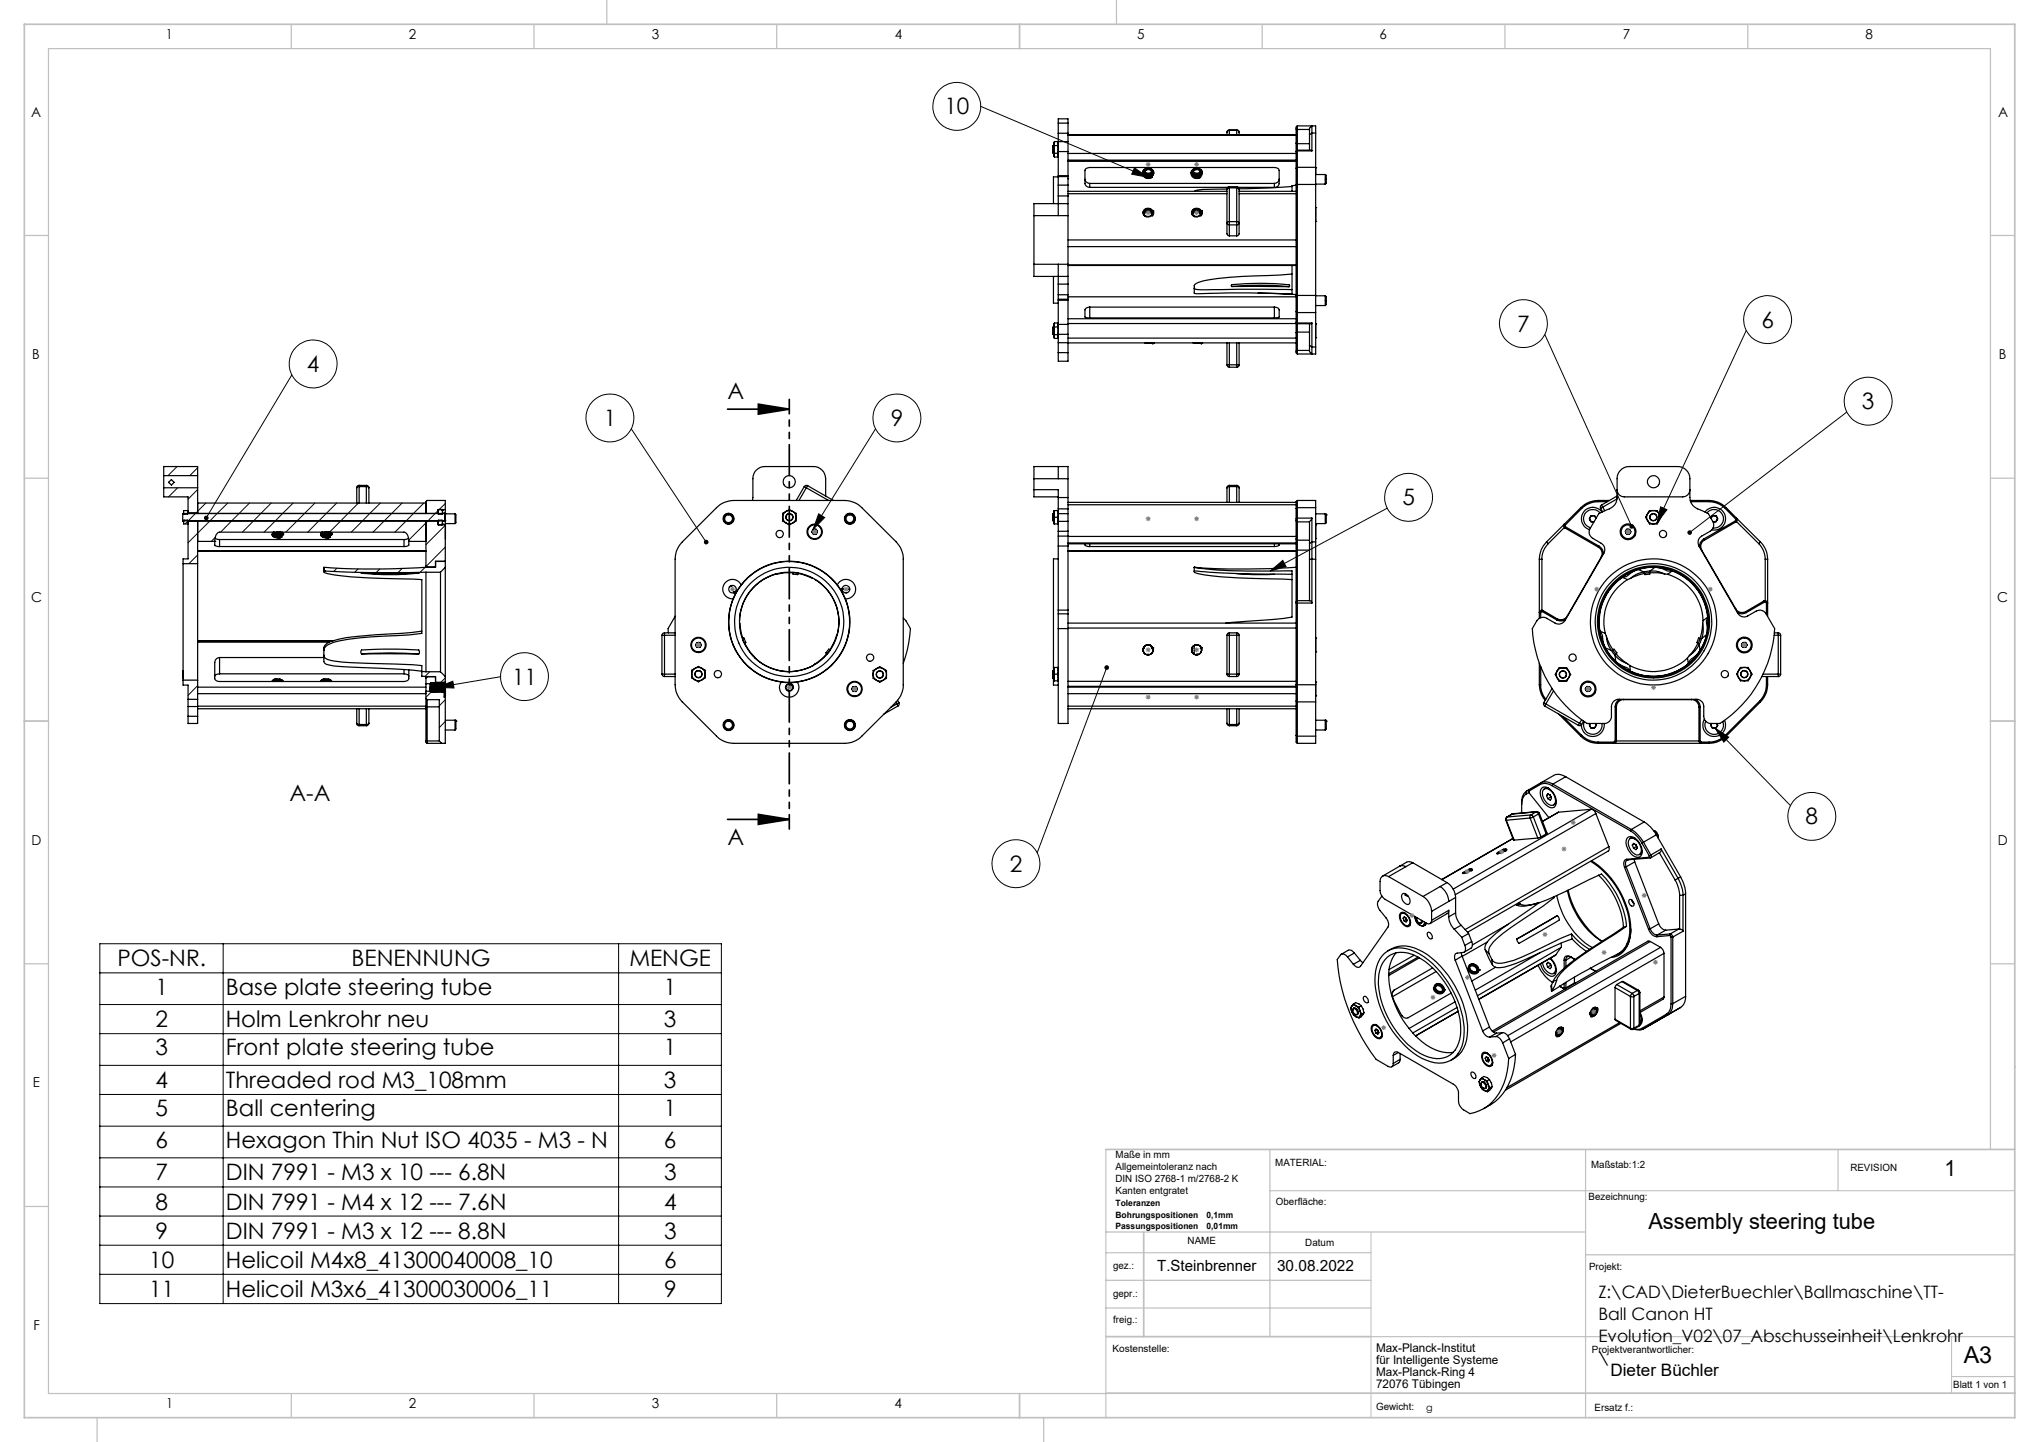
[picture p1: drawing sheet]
<svg xmlns="http://www.w3.org/2000/svg" width="420mm" height="297mm" viewBox="0 0 420 297" stroke-linecap="round" stroke-linejoin="round" font-family="sans-serif">
<defs><g id="words">
<text font-size="4.8" x="404.5" y="280.8">A3</text>
<g font-size="4.7">
<text x="194.5" y="23.5">10</text>
<text x="312.5" y="68.3">7</text>
<text x="362.8" y="67.5">6</text>
<text x="63.2" y="76.6">4</text>
<text x="149.9" y="82.2">A</text>
<text x="124.4" y="87.7">1</text>
<text x="183.5" y="87.7">9</text>
<text x="383.5" y="84.3">3</text>
<text x="288.9" y="104.1">5</text>
<text x="105.5" y="141">11</text>
<text x="59.6" y="164.9">A-A</text>
<text x="371.9" y="169.8">8</text>
<text x="149.9" y="174.1">A</text>
<text x="208" y="179.5">2</text>
<text x="24.2" y="199">POS-NR.</text>
<text x="72.4" y="199">BENENNUNG</text>
<text x="129.6" y="199">MENGE</text>
<text x="32" y="204.9">1</text>
<text x="46.5" y="204.9">Base plate steering tube</text>
<text x="136.7" y="204.9">1</text>
<text x="32" y="211.6">2</text>
<text x="46.5" y="211.6">Holm Lenkrohr neu</text>
<text x="136.8" y="211.6">3</text>
<text x="32" y="217.4">3</text>
<text x="46.5" y="217.4">Front plate steering tube</text>
<text x="136.8" y="217.4">1</text>
<text x="32" y="224.1">4</text>
<text x="46.5" y="224.1">Threaded rod M3_108mm</text>
<text x="136.8" y="224.1">3</text>
<text x="32" y="229.9">5</text>
<text x="46.5" y="229.9">Ball centering</text>
<text x="136.8" y="229.9">1</text>
<text x="32" y="236.4">6</text>
<text x="46.5" y="236.4">Hexagon Thin Nut ISO 4035 - M3 - N</text>
<text x="136.8" y="236.4">6</text>
<text x="32" y="243.1">7</text>
<text x="46.5" y="243.1">DIN 7991 - M3 x 10 --- 6.8N</text>
<text x="136.8" y="243.1">3</text>
<text x="32" y="249.1">8</text>
<text x="46.5" y="249.1">DIN 7991 - M4 x 12 --- 7.6N</text>
<text x="136.8" y="249.1">4</text>
<text x="32" y="255.1">9</text>
<text x="46.5" y="255.1">DIN 7991 - M3 x 12 --- 8.8N</text>
<text x="136.8" y="255.1">3</text>
<text x="30.8" y="261.1">10</text>
<text x="46.5" y="261.1">Helicoil M4x8_41300040008_10</text>
<text x="136.8" y="261.1">6</text>
<text x="30.8" y="267.1">11</text>
<text x="46.5" y="267.1">Helicoil M3x6_41300030006_11</text>
<text x="136.8" y="267.1">9</text>
</g>
<g font-size="4.6">
<text x="400.5" y="242.3">1</text>
<text x="339.5" y="253">Assembly steering tube</text>
</g>
<g font-size="3.5">
<text x="329.2" y="267.3">Z:\CAD\DieterBuechler\Ballmaschine\TT-</text>
<text x="329.2" y="271.9">Ball Canon HT</text>
<text x="329.2" y="276.4">Evolution_V02\07_Abschusseinheit\Lenkrohr</text>
<text x="329.2" y="280.9">\</text>
<text x="331.7" y="283.4">Dieter Büchler</text>
</g>
<g font-size="3.2">
<text x="238.4" y="261.7">T.Steinbrenner</text>
<text x="263.1" y="261.7">30.08.2022</text>
</g>
<g font-size="2.8">
<text x="34.1" y="8.1">1</text>
<text x="84.2" y="8.1">2</text>
<text x="134.2" y="8.1">3</text>
<text x="184.3" y="8">4</text>
<text x="234.2" y="8">5</text>
<text x="284.2" y="8.1">6</text>
<text x="334.3" y="8.1">7</text>
<text x="384.2" y="8.1">8</text>
<text x="6.4" y="24.1">A</text>
<text x="411.6" y="24">A</text>
<text x="6.6" y="74">B</text>
<text x="411.7" y="73.9">B</text>
<text x="6.4" y="124">C</text>
<text x="411.4" y="124">C</text>
<text x="6.5" y="174">D</text>
<text x="411.5" y="174.1">D</text>
<text x="6.8" y="223.9">E</text>
<text x="6.9" y="274">F</text>
<text x="34.2" y="290">1</text>
<text x="84.2" y="290">2</text>
<text x="134.3" y="290">3</text>
<text x="184.2" y="290">4</text>
</g>
<g font-size="2.5">
<text x="283.5" y="278.4">Max-Planck-Institut</text>
<text x="283.5" y="280.8">für Intelligente Systeme</text>
<text x="283.5" y="283.3">Max-Planck-Ring 4</text>
<text x="283.5" y="285.8">72076 Tübingen</text>
</g>
<g font-size="2.1">
<text x="229.8" y="238.4">Maße in mm</text>
<text x="229.8" y="240.9">Allgemeintoleranz nach</text>
<text x="229.8" y="243.4">DIN ISO 2768-1 m/2768-2 K</text>
<text x="229.8" y="245.9">Kanten entgratet</text>
<text x="262.7" y="240.1">MATERIAL:</text>
<text x="327.8" y="240.7">Maßstab:1:2</text>
<text x="381.2" y="241.1">REVISION</text>
<text x="262.8" y="248.3">Oberfläche:</text>
<text x="327.2" y="247.2">Bezeichnung:</text>
<text x="244.6" y="256.1">NAME</text>
<text x="268.9" y="256.7">Datum</text>
<text x="229.3" y="261.3">gez.:</text>
<text x="327.3" y="261.6">Projekt:</text>
<text x="229.3" y="267.2">gepr.:</text>
<text x="229.3" y="272.5">freig.:</text>
<text x="229.1" y="278.4">Kostenstelle:</text>
<text x="327.9" y="278.6">Projektverantwortlicher:</text>
<text x="402.3" y="285.8">Blatt 1 von 1</text>
<text x="283.5" y="290.5">Gewicht:</text>
<text x="328.5" y="290.7">Ersatz f.:</text>
</g>
<text font-size="2" x="293.8" y="290.5">g</text>
<g font-size="1.8">
<text x="229.8" y="248.4">Toleranzen</text>
<text x="229.8" y="250.8">Bohrungspositionen</text>
<text x="248.5" y="250.8">0,1mm</text>
<text x="229.8" y="253.1">Passungspositionen</text>
<text x="248.5" y="253.1">0,01mm</text>
</g>
</g></defs>
<path d="M282.4 253.7v38.3M326.6 245.2h88.4M402 275.3v11.6" fill="none" stroke="#c0c0c0" stroke-width=".21"/>
<g fill="none" stroke="#c0c0c0" stroke-width=".25">
<path d="M125 0v5M230 0v5M60 5v5M110 5v5M160 5v5M260 5v5M310 5v5M360 5v5M5 48.5h5M410 48.5h5M5 98.5h5M410 98.5h5"/>
<path d="M5 198.5h5M410 198.5h5M227.8 236.7v55.3M261.6 236.7v38.6M326.6 236.7v55.3M378.6 236.7v8.5M410 236.7v-226.7h-400v277h217.8M5 248.5h5M227.8 258h54.6M227.8 253.7h98.8M261.6 245.2h65M326.6 258.4h88.4"/>
<path d="M227.8 269.4h54.6M227.8 263.7h54.6M282.4 275.3h132.6M20 292v5M60 287v5M110 287v5M160 287v5M215 292v5M402 283.5h13"/>
</g>
<path d="M5 5h410v287h-410zM210 5v5M5 148.5h5M410 148.5h5M227.8 236.7h187.2M235.6 253.7v21.6M227.8 275.3h54.6M210 287v5M227.9 286.9h187.2" fill="none" stroke="#c0c0c0" stroke-width=".35"/>
<g fill="none" stroke="#000" stroke-width=".25">
<path d="M216.9 30v1.5M216.9 30h.2M216.9 31.5h.2M217.1 30.8l.1 .8M217.1 30.8v1.2M217.1 29.6l.1 .4M217.1 29.6v1.2M217.1 32l.1 .3M217.2 29.2l-.1 .4M217.2 31.6h.7M217.2 30l-.1 .8M217.2 30h.7"/>
<path d="M217.2 31.6l-.1 .4M217.2 29.2h.7M217.2 32.3h.7M217.9 30l.1 .8-.1 .8M217.9 29.2l.1 .4-.1 .4M217.9 31.6l.1 .4-.1 .3M217.9 29.2l.1 .2M218 38.1v2.3M218 36.2v.2M218 36.4h-1v5.5M218 25.4v2M218 29.2v2"/>
<path d="M218 25.4v-.9h2v.9M218 27.4v1.8M218 31.2v5M218 36.4v1.7M218 32.1l-.1 .2M218 36.2h2M218 29.2h2M218 38.1h2M218 36.4h2M218 31.2h2M218 27.4h2M218 25.4h2"/>
<path d="M220 36.8v.1M220 38.1v2.3M220 36.2v.2M220 25.4v2M220 29.2v2M220 27.4v1.8M220 31.2v5M220 36.4v1.7M220 39.4h32.7M220 27.7h47M220 33h47M220 31.6h47"/>
<path d="M220 33.2h47M220 27.9h47M220 39.9h32.7M223.5 36.9a.97 .97 0 0 0 1 .9M224.5 38.6a.94 .94 0 0 1-1-1.2v-1.7a.86 .86 0 0 1 .1-.9 .86 .86 0 0 1 .9-.3h38.3a.82 .82 0 0 1 .7 1.2v1.7a.92 .92 0 0 1-1 1.2M224.5 37.8v.8M224.5 38.6h28.4M224.5 37.8h38M235.3 35.6a1.17 1.17 0 0 1 1.2-1 1.17 1.17 0 0 1 1.2 1.1M235.6 35.7a.89 .89 0 0 0 1.5 .6M235.6 35.6l.1 .2a.98 .98 0 0 0 1.4 .3M235.7 35.6a.91 .91 0 0 0 .8 .5 .91 .91 0 0 0 .8-.5 .88 .88 0 0 1-.8 .6 .88 .88 0 0 1-.8-.6"/>
<path d="M235.7 35.5a.94 .94 0 0 0 .8 .5 .94 .94 0 0 0 .8-.5M235.7 35.8a.98 .98 0 0 0 1.4 .4M235.7 35.3a.93 .93 0 0 0 .8 .5 .93 .93 0 0 0 .8-.5M235.7 35.5l.5 .4M236.6 34.7l-.8 .2-.4 .6M237 36.4v.2M237 36.3v.1M237 36.3l.3 .2M237 36.6h.2M237.1 36.2a.77 .77 0 0 0 0-1.1 .77 .77 0 0 0-1.2 0 .81 .81 0 0 0 0 1.2 .81 .81 0 0 0 1.1 .1M237.1 36.2l.1 .1M237.1 36.1v.1"/>
<path d="M237.1 36.3h-.1M237.1 36.3h.1M237.2 36.3l.1 .1M237.2 36.3a.91 .91 0 0 0 0-1.3 .91 .91 0 0 0-1.3 .1 .96 .96 0 0 0-.2 1.3 .96 .96 0 0 0 1.3 .2M237.2 36.3l.1 .2M237.3 36.4a.95 .95 0 0 0 .3-1.1 .95 .95 0 0 0-1-.6 1.08 1.08 0 0 0-1.3 1.2 1.08 1.08 0 0 0 1.5 .9l.4-.2M237.3 36.5l-.1 .1M237.3 35.3a.91 .91 0 0 1-1.5 0M237.3 36.4h-.1M237.3 36.4h.1M237.4 35.6l-.3 .5M245.3 35.6a1.17 1.17 0 0 1 1.2-1 1.17 1.17 0 0 1 1.1 1.1"/>
<path d="M245.6 35.7a.87 .87 0 0 0 1.5 .6M245.6 35.6a.94 .94 0 0 0 .9 .5 .94 .94 0 0 0 .9-.5 .91 .91 0 0 1-.9 .6 .91 .91 0 0 1-.9-.6M245.6 35.6l.4 .6a.96 .96 0 0 0 1.1-.1M245.7 35.5a.91 .91 0 0 0 .8 .5 .91 .91 0 0 0 .8-.5M245.7 35.5l.5 .4M245.7 35.8l.3 .4a.96 .96 0 0 0 1.1 0M245.7 35.3a.93 .93 0 0 0 .8 .5 .93 .93 0 0 0 .8-.5M246.1 34.8l-.5 .3-.1 .4M246.2 34.7h.5M247 36.4v.2M247 36.6h.2M247 36.3h.1"/>
<path d="M247 36.3v.1M247 36.3l.3 .2M247.1 36.3h.1M247.1 36.3h-.1M247.1 36.2a.77 .77 0 0 0 0-1.1 .77 .77 0 0 0-1.1 0 .8 .8 0 0 0-.1 1.2 .8 .8 0 0 0 1.1 .1M247.1 36.2l.1 .1M247.1 36.1v.1M247.2 36.3l.1 .2M247.2 36.3l.1 .1M247.2 36.3a.88 .88 0 0 0 .1-1.2 .88 .88 0 0 0-1.2-.2 .95 .95 0 0 0-.5 1.4 .95 .95 0 0 0 1.4 .3M247.3 36.5l-.1 .1M247.3 35.3a.91 .91 0 0 1-1.5 0"/>
<path d="M247.3 36.5h.1M247.3 36.4a1.06 1.06 0 0 0-.1-1.5 1.06 1.06 0 0 0-1.5 0 1.1 1.1 0 0 0-.1 1.6 1.1 1.1 0 0 0 1.6 .1M247.3 36.4h.1M247.3 36.4h-.1M247.4 35.6l-.3 .5M252.7 38.9l-4.9 .1-1.2 .2-.6 .2M252.7 38.9v9.3l.2 .2 .3 .2M252.7 27.3v.4M253.2 38.4l-.3 .2-.2 .3M253.2 26.8l-.3 .1-.2 .4M253.2 38.7l-.5 .2M253.2 38.4v.3"/>
<path d="M253.2 26.8h.1M253.2 26.8v.9M253.2 38.7v6.9M253.2 38.4h1.5M253.2 26.8h1.5M253.2 38.7h1.5M254.7 38.4l.4 .2 .1 .3M254.7 26.8h.3l.2 .5M254.7 38.7l.5 .2M254.7 26.8l.4 .1 .1 .4M254.7 38.4v.3M254.7 26.8h.1"/>
<path d="M254.7 26.8v.9M254.7 38.7v6.9M255.1 38.6h7.4M255.2 38.9v9.3l-.2 .3-.3 .1M255.2 27.3v.4M255.2 39.4h11.8M255.2 39.9h11.8M262.5 37.8v.8M263.5 36.9a.97 .97 0 0 1-1 .9M266.1 38.4l-4.2 .3-6.7 .2M267 38.2h-.9v1.2M267 34.6v3.4"/>
<path d="M267 31.2v.1M267 29.5v1.7M267 26.6v2.9M267 31.3v3.3M267 38v22.9M267 38h4M267 26.6l.2 .1M267 29.5l.2 .1M267.2 34.5v29.9M267.2 30.9h3v.2M267.2 30.9v.2M267.2 25.9h3.8v1.5"/>
<path d="M267.2 25.9v.8M267.2 25.9l-.2 .3v.4M267.2 29.6v1.3M267.2 26.7v2.9M267.2 31.1v3.4M267.2 30.9l-.2 .3M267.2 34.5l-.2 .1M267.2 34.5h3.8M267.2 31.1h3M267.2 31.1l-.2 .2M267.2 26.7h2.5M267.2 29.6h2.5"/>
<path d="M269.7 27.8v3.1M270.2 27.4v-1.5l-.5 .5v1.4M270.2 27.4v3.7M270.2 27.4h.8M270.2 27.4l-.5 .4M271 34.5h.1M271 34.5v1.4h2M271 34.5v3.5M271 27.4v7.1M271 38v22.9M271 37.9h2M273 35.9l.2 .2v1.6l-.2 .2"/>
<path d="M273 35.9v2M213 54.4v2.5h7M213 44.4v10M213 44.4h7M213 54.4h7M217 56.9v5.5h1M218 40.4v4M218 54.4v4.1M218 58.5v2.2M218 40.4h2M218 58.5h2M220 41.9h-7v2.5"/>
<path d="M220 41.9v2.5M220 54.4v2.5M220 40.4v1.5M220 56.9v1.6M220 58.5v2.2M220 44.4v10M220 54.7h47M220 50.8h47M220 49.4h47M220 54.6h47M235.6 44.1a.89 .89 0 0 1 .9-.6 .89 .89 0 0 1 .8 .7M235.6 43.9v.1a.89 .89 0 0 1 .9-.7 .89 .89 0 0 1 .8 .8"/>
<path d="M235.7 44l-.1 .2a.96 .96 0 0 1 1.7-.1M237.1 43.4l.2 .5M237.3 43.5a.85 .85 0 0 1-.7 1.1 .85 .85 0 0 1-.9-1 .88 .88 0 0 1 1.1-.4 .88 .88 0 0 1 .4 1.2M237.3 43.5l.1 .3M237.4 43.4a.98 .98 0 0 0-1.6-.3 .98 .98 0 0 0 .3 1.6M237.5 43.4h.1M237.5 43.4a1 1 0 0 1-.9 1.3 1 1 0 0 1-1.1-1.2 1.05 1.05 0 0 1 1.2-.5 1.05 1.05 0 0 1 .8 1M237.5 43.4l-.2 .1M237.6 43.4a1.02 1.02 0 0 1-.3 1.1M237.6 43.4h.1M245.6 44.1a.92 .92 0 0 1 .9-.6 .92 .92 0 0 1 .9 .7M245.6 44a.92 .92 0 0 1 .9-.7 .92 .92 0 0 1 .9 .7"/>
<path d="M245.6 43.9v.1M245.7 44l-.1 .2M246 59.4a1.41 1.41 0 0 0 1.4 .3h18.7M247.1 43.4l.3 .5M247.3 44.1a.93 .93 0 0 0-1.7 .1M247.3 43.5a.84 .84 0 0 1-.7 1.1 .84 .84 0 0 1-.9-1 .86 .86 0 0 1 1.2-.4 .86 .86 0 0 1 .3 1.2M247.3 43.5l.1 .3M247.4 43.4h.2M247.4 43.4a.99 .99 0 0 1-.8 1.3 .99 .99 0 0 1-1.1-1.2 1.05 1.05 0 0 1 1.2-.5 1.05 1.05 0 0 1 .8 1M247.4 43.4l-.1 .1M247.4 43.4a1.03 1.03 0 0 0-1.3-.4 1.03 1.03 0 0 0-.5 1.3l.5 .4M247.6 43.4a.89 .89 0 0 1-.3 1.1"/>
<path d="M247.6 43.4h.1M253.2 45.6v.7M253.2 45.6a.36 .36 0 0 0-.5 .4 .36 .36 0 0 0 .5 .3M253.2 46.3v2.3M253.2 45.6h1.5M253.2 46.3h1.5M253.2 48.6h1.5M253.7 59l11.8 .1M253.7 59l-.1-.1 .1-.2a48.2 48.2 0 0 1 11.9 .1l-.1 .3M253.7 59a58.4 58.4 0 0 1 11.8 .1M254.7 45.6v.7M254.7 45.6a.36 .36 0 0 1 .5 .4 .36 .36 0 0 1-.5 .3"/>
<path d="M254.7 46.3v2.3M266.1 54.7v5.9a255.9 255.9 0 0 0-19.9-.1l-.2-.1v-1M266.1 56.4l-12.7 .7-4.2 .5-1.8 .4a1.89 1.89 0 0 0-1.4 .8v.6M271 42.8h.1M271 45.6h.1M271 42.8v2.8M216.9 68.2v.7M216.9 67.4v.8M216.9 67.4h.2M216.9 68.9h.2M217.1 67l.1 .3M217.1 68.1l.1 .8"/>
<path d="M217.1 68.1v1.2M217.1 67v1.1M217.1 69.3l.1 .4M217.2 67.3l-.1 .8M217.2 66.5l-.1 .5M217.2 67.3h.7M217.2 66.5h.7M217.2 68.9h.7M217.2 68.9l-.1 .4M217.2 69.7h.7M217.9 66.5l.1 .5-.1 .3M217.9 67.3l.1 .6-.1 1"/>
<path d="M217.9 68.9l.1 .4-.1 .4M217.9 66.5l.1 .2M218 61.6v.2M218 70.6v2M218 66.8v2.1M218 60.7v.9M218 61.8v5M218 68.9v1.7M218 72.6v1.8h2v-1.8M218 69.5l-.1 .2M218 61.8h2M218 60.7h2"/>
<path d="M218 61.6h2M218 66.8h2M218 70.6h49M218 72.6h2M218 68.9h2M220 61.6v.2M220 68.9v3.7M220 66.8v2.1M220 60.7v.9M220 61.8v5M220 66.6h47M220 65.6h47"/>
<path d="M220 69.6h47M220 61.1h47M224.5 63.2a.89 .89 0 0 0-1 1.3 .66 .66 0 0 0 0 .7 .66 .66 0 0 0 .7 .3h.3M224.5 63.2v2.3M224.5 63.2h38M224.5 65.5h38M235.8 70.6l1.5 .1M237.1 70.6l.2 .1M237.3 70.6l.2 .2M237.6 70.7l-.1 .1M237.6 70.7h.1M237.6 70.6v.1"/>
<path d="M237.7 70.7l-.2 .1M237.7 70.6v.1M245.7 70.6l1.6 .1M247.1 70.6l.2 .1M247.3 70.6l.1 .2M247.6 70.7l-.2 .1M247.6 70.6v.1M247.7 70.6l-.1 .1M252.7 75.1h.5M252.7 75.1l.2 .4 .3 .1M252.7 70.6v4.5M253.2 75.1v.5"/>
<path d="M253.2 70.6v4.5M253.2 75.1h1.5M253.2 75.6h1.5M254.7 75.1h.5M254.7 75.1v.5M254.7 70.6v4.5M255.2 75.1l-.2 .5h-.3M255.2 70.6v4.5M259.2 60.4l7.8 .3M262.5 63.2a.89 .89 0 0 1 1 1.3 .69 .69 0 0 1-.1 .8 .69 .69 0 0 1-.7 .2h-.2M262.5 63.2v2.3M267 60.9v3.3"/>
<path d="M267 66.4h.1M267 72.3v.4l.2 .2M267 66.4v2.1M267 64.2v2.2M267 68.5v3.8M267 66.4l.2 .3M267 60.9h4M267 64.2l.2 .2M267 66.4l.2 .1M267.2 66.5v.2M267.2 72.2v.7M267.2 66.7v1.7"/>
<path d="M267.2 64.4v2.1M267.2 68.4v3.8M267.2 66.5h3M267.2 64.4h3.8M267.2 72.2l-.2 .1M267.2 72.2h2.5M267.2 68.4l-.2 .1M267.2 68.4h2.5M269.7 71.1v1.3l.5 .5v-1.4M269.7 66.7v4.4M269.7 71.1l.5 .4M270.2 66.5v.2h-3"/>
<path d="M270.2 66.5v5M270.2 71.5h.8M271 66.7h.1M271 69.6h.1M271 66.7v2.9M271 60.9v3.5M271 71.5v1.4h-3.8M271 64.4v7.1M271 62.9h2M271 60.9h2M273 60.9l.2 .2v1.6l-.2 .2M273 60.9v2"/>
<path d="M33.7 98v2.5M33.7 98v-1.9h7v1.9M33.7 98h7M35.1 99l.2-.2 .6 .5-.6 .6-.6-.6zM40.7 98v2.5M74 100h-.3l-.2 .5M74 100v.2M74 100h1.5M75.5 100h.2l.3 .5M75.5 100v.2M213 98.6v-2.5h7v2.5M213 98.6h7"/>
<path d="M213 98.6v2.3M218 96.1v2.5M220 98.6v3.9M253.2 100l-.3 .1-.2 .4M253.2 100v.2M253.2 100h1.5M254.7 100l.5 .2v.3M254.7 100v.2M333.8 96.8a2.32 2.32 0 0 1 1.8-.7h10a2.53 2.53 0 0 1 2.5 2.5v3.9a2.87 2.87 0 0 0 2.4 2.7l1.4 .6 .9 1.6a1.46 1.46 0 0 1-.6 2l-1.7 1a1.51 1.51 0 0 0-.5 2.1l8 13.8a1.46 1.46 0 0 0 2 .6l1.7-1a1.51 1.51 0 0 1 2.1 .5l1.7 3.1a25 25 0 0 1-11.2 19.5h-1.9a1.45 1.45 0 0 1-1.5-1.5v-2a1.51 1.51 0 0 0-1.5-1.5h-16a1.51 1.51 0 0 0-1.5 1.5v2a1.45 1.45 0 0 1-1.5 1.5h-3.5a25 25 0 0 1-11.3-19.5l.9-1.6a1.54 1.54 0 0 1 2.1-.6l1.7 1a1.54 1.54 0 0 0 2.1-.5l8-13.9a1.51 1.51 0 0 0-.6-2l-1.7-1a1.44 1.44 0 0 1-.5-2.1l1.7-3 1.1-.5a3.4 3.4 0 0 0 2.7-2.5v-4.2a2.32 2.32 0 0 1 .7-1.8zM33.7 100.5v1.8h5v3.5l-.1 .1h-.7l-.1-.7h.9M33.7 100.5h7M37.6 105.8h.1"/>
<path d="M37.6 107.2h.1M37.6 107.2l.1 .1M37.6 105.8v1.4M37.7 107.3h.1M37.7 105.8h.1M37.7 105.8h53.9M37.7 107.3h53.9M37.7 105.8h-.1M37.7 116.1v24M37.7 116.1h3M38.7 107.9h-.9l.1-.8h.7l.1 .2v7.8h-1v1M38.7 107.4h2"/>
<path d="M38.7 105.7h2M40.7 116.1v24M40.7 113.6h47M40.7 113.4h47M40.7 100.5v5.3M40.7 107.3v8.8M40.7 111.5h3.5M40.7 103.6h47M44.2 111.5a1.62 1.62 0 0 1 1-1.9h38a1.62 1.62 0 0 1 1 1.9M44.2 111.5h.1M44.2 111.5v.2a.68 .68 0 0 0 .2 .8 .68 .68 0 0 0 .8 .1M44.3 110.8l.9 .3"/>
<path d="M45.2 112.6h38M45.2 111.1h38M45.2 111.1v1.5M56 110.1l.2 .4 .6 .2M56.3 109.6l-.2 .4M56.4 109.6l-.2 .1M56.4 110l.6 .3 .8-.1M56.4 109.9l.6 .3h.7M56.4 110.2l.5 .3 .9-.1M56.6 110l.5 .2 .9-.1M56.6 109.6l-.5 .5a1.39 1.39 0 0 0 1.8 .6M56.7 109.7l.7 .2 .6-.1"/>
<path d="M56.7 110.4l.6 .1 .6-.1M56.8 110.4l.3 .1M57 109.6l-.6 .4a.9 .9 0 0 0 1.4 .4M57.7 110.6v.1M57.7 110.5h.1M57.7 110.5v.1M57.7 110.5l.3 .1M57.8 110.4l-.2 .1M57.8 110.4l-.1 .1M57.8 110.4h.1M57.8 110.2l.3-.2a1.1 1.1 0 0 0-1.7 .1 1.01 1.01 0 0 0 1.3 .5M57.8 110.2l.1 .2"/>
<path d="M57.8 110.1v.1M57.9 110.4l.1 .2M57.9 109.6l-1 .1M57.9 110.4h.1M57.9 110.4l.3-.3a1.1 1.1 0 0 0-1.6-.4 .45 .45 0 0 0-.3 .8l.8 .3 .6-.1M57.9 110.7h-.2M58 110.7l-.5 .1M58 110.6l-.1 .1M58 110.6h.1M58 109.7a1.43 1.43 0 0 1-1.3 .1M58 110.3v.1M58 110.4h-.1"/>
<path d="M58.1 109.6l.3 .4-.4 .4M58.1 109.8a1.35 1.35 0 0 1-1.5 0M58.4 110l-.3 .3M58.4 109.9v.1M66 110.1l.1 .2 .7 .4M66.3 109.7l.1-.1-.3 .4M66.4 110l.6 .3 .8-.1M66.5 109.9l.6 .3h.7M66.5 110.2l.4 .3 .9-.1M66.6 110l.5 .2 .8-.1M66.6 109.6l-.4 .2-.1 .3a1.39 1.39 0 0 0 1.8 .6M66.6 109.7l.7 .2 .6-.1"/>
<path d="M66.7 117.6v.2a1.94 1.94 0 0 0 1.5 .5 113.6 113.6 0 0 0 16.9 1l1.8 .1v11.1l-2.6 .3-5.1 .2a36.8 36.8 0 0 0-11 1.5 1.78 1.78 0 0 0-1.5 1.4M66.7 117.6h.2M66.7 117.1l.2 .5M66.7 110.4l.6 .1 .6-.1M66.8 110.4l.3 .1M66.9 117.6l9.3 .3h11.5M67 109.6l-.6 .4a.92 .92 0 0 0 1.4 .4M67.7 110.6l.1 .1M67.7 110.5v.1M67.7 110.5l.3 .1M67.8 110.4l-.2 .1M67.8 110.4l.2 .2"/>
<path d="M67.8 110.2l.3-.2a1.09 1.09 0 0 0-1.7 .1 1.03 1.03 0 0 0 1.3 .5M67.8 110.2l.1 .2M67.8 110.1v.1M67.8 110.4l-.1 .1M67.9 110.4h.1M67.9 110.4l.4-.3a1.21 1.21 0 0 0-2.1 .1 1.35 1.35 0 0 0 1.6 .5M67.9 109.6l-1 .1M67.9 110.7l-.4 .1M67.9 110.7h-.1M68 109.7a1.43 1.43 0 0 1-1.4 .1M68 110.6l-.1 .1M68.1 110.3l-.1 .1"/>
<path d="M68.1 109.8a1.35 1.35 0 0 1-1.6 0M68.1 109.6l.3 .4-.4 .4M68.4 110l-.3 .3M68.4 109.9v.1M73.5 100.5v3.1M74 100.2l-.5 .3M74 100.2h1.5M74 100.2v3.4M74.5 117.9l-.2 .1a45.1 45.1 0 0 0 12.1-.1h-.1M74.5 117.9h11.8M74.5 117.9a54.8 54.8 0 0 0 11.8 0M75.5 100.2l.5 .3"/>
<path d="M75.5 100.2v3.4M76 100.5v3.1M83.2 111.1v1.5M84.1 110.8l-.9 .3M84.2 111.5h.1M84.2 111.5v.2a.71 .71 0 0 1-.2 .8 .71 .71 0 0 1-.8 .1M84.2 111.5h3.5M87.7 116.8a153.3 153.3 0 0 1-21 0v.8M87.7 117.9v20.5M87.7 116.6v.2M87.7 105.8v-2.5l.3-.2h3.7v13.7M87.7 117.9h3"/>
<path d="M87.7 107.3v9.3M87.7 116.6l.3 .2M88 116.8h.1M88 116.8h1.7M89.7 115.6h2h-2v1.2h-2M90.2 107.3h.1M90.2 105.8h.1M90.2 107.3v.8h1.6l-.1 2.8M90.2 107.9l.1 .2M90.2 107.3l.1-.2h.8v.8M90.3 104.9h.1M90.3 104.9l-.1 .3"/>
<path d="M90.7 117.9v20.5M91 104.9h.1M91 104.9l.1 .3M91.1 107.9h.1M91.1 105.2h.1M91.1 107.9l-.1 .2M91.1 105.2v.7h-.8l-.1-.1M91.1 107.3h.6M91.1 105.7h.6M91.6 105.8h.1M91.6 107.3h.1M91.6 107.2h.1"/>
<path d="M91.6 107.2v.1M91.6 105.8v1.4M91.7 116.8v22.5M91.7 107.8h2M91.7 105.8h2M91.7 104.9h-1.5v.9M91.7 116.8l-1 1.1M93.7 105.8l.2 .2v1.7l-.2 .1M93.7 105.8v2M140.5 111.6l7.1-7a5 5 0 0 1 3.5-1.5h22.9a5 5 0 0 1 3.5 1.5l7.1 7a5.2 5.2 0 0 1 1.5 3.6v25.8a5.2 5.2 0 0 1-1.5 3.6l-7.1 7a5 5 0 0 1-3.5 1.5h-22.9a5 5 0 0 1-3.5-1.5l-7.1-7a5 5 0 0 1-1.4-3.6v-25.8a5 5 0 0 1 1.4-3.6zM160.2 118.2a10.1 10.1 0 0 0-7.9 9.6M161.2 105.7l1.4-.8 1.4 .8v1.6l-1.4 .8-1.4-.8z"/>
<path d="M163.4 118h-1.6l-1.6 .2M163.4 117.9l1 .1v.3l-1.1-.1zM164.4 118.1l1.1 .3 1.9 .8M165.7 100.2l.4 .3M165.7 100.2l-1.7 2.9M166.1 100.5l4.6 2.6M166.1 100.5l-1.5 2.6M166.4 100l-.3 .5M166.4 100a.49 .49 0 0 0-.7 .2M166.4 100l5.3 3.1M167.5 109h.6l.3 .5-.3 .5h-.6l-.3-.5zM167.9 119.4a10 10 0 0 1 3 14.4"/>
<path d="M170.1 102.2v-3.6a2.53 2.53 0 0 0-2.5-2.5h-10a2.47 2.47 0 0 0-2.5 2.5l-.1 4.5M213 100.9v1.4h5M213 100.9h5v1.6M216.9 105.8v1.5M216.9 105.8h.2M216.9 107.3h.2M217.1 107.2l.1 .7M217.1 105.8l.1 .7M217.1 105.8v1.4M217.1 107.2v.7h.9M217.2 105.2l-.1 .6M217.2 105.2h-.1v.6"/>
<path d="M217.2 105.2h.7M217.2 106.5l-.1 .7M217.2 106.5h.7M217.9 106.5l.1 .7-.1 .7M217.9 105.2l.1 .6-.1 .7M217.9 105.2h.1M218 115.1h-1v23M218 107.4v2M218 104.8v1M218 110.4v2.1M218 102.5v2.3M218 105.8h2"/>
<path d="M218 105.8v1.6M218 109.4v1M218 112.5v13.2M218 112.5h2M218 109.4h2M218 107.4h2M218 110.4h2M218 104.8h2M218 102.5h2M220 107.4v2M220 104.8v1M220 110.4v2.1"/>
<path d="M220 102.5v2.3M220 103.5h47M220 113.6h47M220 105.8v1.6M220 109.4v1M220 112.5v13.2M220 111.8h47M220 110.5h47M220 104h47M220 112h47M220 113.4h47M223.5 112l.2 .4 .8 .2"/>
<path d="M224.5 112.6h38M224.5 112v.6M246 116.8a155 155 0 0 0 21 0M246 116.8v.1a70.5 70.5 0 0 0 13.8 .7h6.3v9.5l-3.6 .5-10 .7M246 116.8h.1M246 117.6v.2a1.94 1.94 0 0 0 1.4 .5 112.4 112.4 0 0 0 16.9 1l1.8 .1M246 117.6h.8a166.5 166.5 0 0 0 19.3 .7M246 116.8v.8M252.7 100.5v3M253.2 100.2l-.5 .3M253.2 100.2h1.5M253.2 100.2v3.3"/>
<path d="M254.7 118.1l3.5 .3 4.3-.1M254.7 100.2l.5 .3M254.7 100.2v3.3M255.2 100.5v3M262.5 112v.6M263.5 112l-.1 .4-.9 .2M267 106.9v.4M267 111v2.4M267 104.7v2.2M267 107.3v3.7M267 113.4v10.6M267 107.3l.2 .2"/>
<path d="M267 111l.2 .3M267.2 106.7v.8M267.2 103.1v1.5M267.2 103.1h3.8v1.5M267.2 103.1a1.44 1.44 0 0 0-.2 1.3v.3M267.2 111.3v2M267.2 107.5h2.5M267.2 104.6v2.1M267.2 107.5v3.8M267.2 113.3v10.4M267.2 106.7h3M267.2 104.6h3.8"/>
<path d="M267.2 106.7l-.2 .2M267.2 104.6l-.2 .1M267.2 111.3h2.5M267.2 113.3h2.5M267.2 113.3l-.2 .1M269.7 112v3.2M269.7 115.2h1.3M269.7 115.2v8.5M270.2 111.6v12.6M270.2 106.7l-.5 .7v4.6M270.2 106.7v4.9M270.2 111.6l-.5 .4"/>
<path d="M270.2 111.6h.8M271 108.1h.1M271 110.9h.1M271 108.1v2.8M271 111.6v3.6M271 107.8h2M271 105.8h2M271 104.6v7M271 115.2v25.8M273 105.8h.1M273 105.8v2M273 105.8l.2 .2"/>
<path d="M273.2 106h.1M273.2 106v.4a1.6 1.6 0 0 1-.2 1.4M317.1 115.2v12.1M317.1 115.2h.5M317.6 115.2v10.5M318.6 111.6a5 5 0 0 0-1.5 3.6M318.6 111.6l.3 .4M318.9 112a4.4 4.4 0 0 0-1.3 3.2M322.2 108.7l-3.3 3.3M322.3 108.7l6.9 4M322.4 108.1l-.1 .2 .2 .2M322.4 108.1l-.2-.2a.49 .49 0 0 0 .1 .8"/>
<path d="M322.5 108.5l6.9 4M322.5 108.5l-.2 .2M325.6 104.6l.2 .1M325.6 104.6l-7 7M325.8 104.7l-3.4 3.4M328.7 106.8a.63 .63 0 0 0-.7-.6 .63 .63 0 0 0-.5 .9 .63 .63 0 0 0 .9 .3M328.8 106.7l-.3-.5h-.8l-.3 .7 .3 .6h.6M329.2 103.3a5 5 0 0 0-3.4 1.4M329.2 103.1a5 5 0 0 0-3.6 1.5M329.2 103.3h1.8M329.2 103.1v.2M329.2 103.1h2.3"/>
<path d="M329.2 112.7a1.51 1.51 0 0 1 .6 2.1M329.4 112.5l.7 .7 .2 .9M329.4 112.5l-.2 .2M329.6 105.7a1.9 1.9 0 0 0-3.1 .1 1.9 1.9 0 0 0 1.1 2.9M329.7 104.7l.4 .7M329.8 114.8l-7 12.1M329.8 114.8h.1M329.9 104l.2 .5M329.9 104a.46 .46 0 0 0-.2 .7M330 105.4a2.36 2.36 0 0 0-3.8 .1 2.36 2.36 0 0 0 1.2 3.6M330.1 104.5l-.4 .2M330.1 104.5l.5 .7"/>
<path d="M333.1 100.9a1.45 1.45 0 0 0 1.5 1.4h12a1.45 1.45 0 0 0 1.5-1.4M333.1 102.2l-3.2 1.8M333.1 102.8l-3 1.7M334.2 118.9a11.2 11.2 0 0 0-4.6 11.1M334.2 118.9l1 .5M335.1 109h.6l.3 .5-.4 .5h-.5l-.3-.5zM335.2 119.4a10.2 10.2 0 0 0-4.5 11.1M337.4 117.3l-1.1 .5a3.6 3.6 0 0 1-2.1 1.1M337.4 117.3a11.3 11.3 0 0 0-7.1 15.4M337.4 117.3l1.2 .5M338.6 117.8a9.1 9.1 0 0 0-3.1 1.5l-.3 .1M338.8 118.1l-1.2 .3-1.8 .8"/>
<path d="M338.8 118.1l1-.2v.3l-1 .2zM339.4 107.2l.4 .7h.7M339.4 107.2a1.48 1.48 0 0 0 1.1 .7M339.4 105.8a1.22 1.22 0 0 0 0 1.4M339.4 105.8l-.5 .7 .5 .7M339.8 118h1.6l1.5 .2M339.9 117.6h.5a5.1 5.1 0 0 1 2.5 .6l.6 .1M339.9 117.6l-1.3 .2M340.5 105.2a1.33 1.33 0 0 0-1.1 .6M340.5 105.2a1.34 1.34 0 0 1 1.2 .6M340.5 105.2h-.7l-.4 .6M340.5 105.2h.8l.4 .6"/>
<path d="M340.9 116.8a6.2 6.2 0 0 1 2.7 .8h.9M340.9 116.8a11.2 11.2 0 0 1 10.8 13.1M340.9 116.8l-1.3 .1-2.2 .4M340.9 116.8l-1 .8M341.7 107.2a1.47 1.47 0 0 1-1.2 .7M341.7 105.8a1.43 1.43 0 0 1 0 1.4M341.7 107.2l-.4 .7h-.8M341.7 105.8l.4 .7-.4 .7M343.5 118.3a10.2 10.2 0 0 1 7.3 9.5M344.5 117.6a11.3 11.3 0 0 1 7.3 9.5M344.5 117.6l-1 .7M348.2 103.1h3.8"/>
<path d="M348.3 103.3h3.7M350.5 113.3l7 12.1M350.5 113.3h-.1M350.9 111l-.7 .8-.1 .9M350.9 111l.2 .3M351.1 111.3a1.49 1.49 0 0 0-.6 2M351.2 105.4a2.36 2.36 0 0 1 4.1 .6 2.36 2.36 0 0 1-2.7 3.1M351.6 105.7a1.9 1.9 0 0 1 3.2 .4 1.9 1.9 0 0 1-2 2.6M352 103.3a5 5 0 0 1 3.4 1.4M352 103.1a5 5 0 0 1 3.6 1.5M352 103.1v.2M352.4 106.7l.3-.5h.8l.3 .7-.4 .6h-.6"/>
<path d="M352.5 106.8a.64 .64 0 0 1 .7-.6 .64 .64 0 0 1 .5 .9 .64 .64 0 0 1-.9 .3M355.4 104.7l2.1 2.2M355.6 104.6l-.2 .1M355.6 104.6l2.1 2.1M357.5 107.3l-6.6 3.7M357.5 107.3l.1 .2M357.5 106.9v.4M357.6 107.5l-6.5 3.8M357.7 106.7a.49 .49 0 0 1-.1 .8M357.7 106.7l-.2 .2M357.7 107.4l4.6 4.6M357.7 106.7l4.9 4.9"/>
<path d="M362.3 112a4.6 4.6 0 0 1 1.3 3.2M362.6 111.6a5 5 0 0 1 1.5 3.6M362.6 111.6l-.3 .4M363.6 115.2h.5M363.6 115.2v8.5M364.1 115.2v11.7M37.7 138.2v1.5M37.7 139.7h.1M37.7 138.2h.1M40.7 132h27.9M40.7 132.3h27.1M40.7 132.1h27.5"/>
<path d="M45.2 135.4a1.12 1.12 0 0 0-1 1.5v2.4a.84 .84 0 0 0 1 1.1l38.2-.1a.77 .77 0 0 0 .8-1v-1.3M45.2 138.8a.92 .92 0 0 0-1 .5M45.2 135.4v3.4M45.2 135.4h21.5M45.2 138.8h38M56.9 139.8l-.7 .3-.1 .3M57.6 139.9l.5 .1 .3 .4M66.7 135v1.2a.95 .95 0 0 0 1 .7l2.2 .4 11.6 .5 5.4 .5M66.7 135a1.31 1.31 0 0 0 1.5 1 129.7 129.7 0 0 0 15 .8l3.7 .3v1.2M66.7 133.9v1.1M66.9 139.8l-.7 .3-.1 .3M67.6 139.9l.5 .1 .3 .4"/>
<path d="M74.5 134.7h11.8M74.5 134.7l-.2-.3 .1-.5a82.7 82.7 0 0 1 11.9 0l.1 .3-.1 .5M74.5 134.7a82.1 82.1 0 0 1 11.8 0M83.2 138.8a.92 .92 0 0 1 1 .5M83.2 137.9v.9M86.9 130l-4.2 .5-8.5 .5a17.9 17.9 0 0 0-6.9 1.5 1.29 1.29 0 0 0-.6 1.4M86.9 138.3v1h.8M86.9 138.3l.8 .1M87.7 139.3v.3M87.7 139.3h2v1.3h1.8M87.7 138.4h3M87.7 139.6v1.2"/>
<path d="M88 139.3v.1M88 139.4h1.7M88 139.4l-.3 .2M90.7 138.4l1 .9M91.7 139.3v1.2M136.3 130.8h.6M136.3 138.8l.3 .5h.3M136.3 138.8h.6M136.3 130.8v8M136.9 138.8v.5M136.9 130.3v.5M136.9 130.3l-.3 .1-.3 .4"/>
<path d="M136.9 130.3h2.2M136.9 139.3h2.2M136.9 138.8h2.2M136.9 130.8h2.2M136.9 130.8v8M139.1 126.9l-1.5 2.6 .1 .8M142.5 138l1.4-.7 1.3 .7v1.6l-1.3 .8-1.4-.8zM143.6 132.4l.5-.1 .4 .5-.3 .5h-.6l-.3-.4zM150.6 120.8h.1M150.6 120.7v.1M151 123.3a12.5 12.5 0 0 0 9.9 17.2M151.2 121.9v.1"/>
<path d="M151.2 121.9h.1M151.2 121.9l-.1 .1M151.2 122l.1 .1M151.3 122.1h.1M151.3 122.1l-.1 .1M152.4 128.4l.3 2 .3 1.1M152.7 120.5a12.5 12.5 0 0 1 19.8 0M152.7 120.5a2 2 0 0 0-3.5-.2 2 2 0 0 0 1.8 3M152.7 120.5l-1 1.3-.7 1.5M153 131.5l.2-.1 .4 1-.2 .1zM153.4 132.4a10.1 10.1 0 0 0 16.9 2.3M170.7 133.7l.3 .2-.6 .8-.3-.2z"/>
<path d="M172.5 120.5a1.99 1.99 0 0 1 3.5-.2 1.99 1.99 0 0 1-1.9 3M172.5 120.5l1.1 1.7 .5 1.1M173.4 121.3h.1M173.4 121.2v.1M173.5 121.3h.1M173.6 121.3h.1M173.6 121.2v.1M174.1 123.3a12.5 12.5 0 0 1-9.9 17.2M174.9 121.4h.1M174.9 121.3v.1M175 121.1a.76 .76 0 0 0-.9-.5 .76 .76 0 0 0-.6 .7M175 121a.78 .78 0 0 1-.6 1.1 .78 .78 0 0 1-.9-.8"/>
<path d="M179.8 138.1l1.4-.8 1.4 .8v1.6l-1.4 .8-1.4-.8zM186.1 127.3l.5 .6 .9 1.6a26.1 26.1 0 0 1-1.4 7.1M216.9 139.6h.1M216.9 138.1h.1M216.9 138.1v1.5M216.9 139.6v.1M216.9 139.7h.1M216.9 138.1h.2M216.9 139.6h.2M217 139.6v1.5h1M217.1 139.5l.1 .7M217.1 138.1l.1 .7"/>
<path d="M217.1 138.1v1.4M217.1 139.5v.7h.1M217.2 137.5h-.1v.6M217.2 138.8h.7M217.2 138.8l-.1 .7M217.2 137.5l-.1 .6M217.2 137.5h.7M217.9 138.8l.1 .7-.1 .7M217.9 137.5l.1 .6-.1 .7M217.9 137.5h.1M218 129.5v19.5h2v-19.5M218 125.7v.7"/>
<path d="M218 125.7h2M218 129.5h2M218 126.4h2M218 126.4v3.1M220 125.7v.7M220 126.4v3.1M220 129.4h47M220 128.3h47M235.7 133.5v.1M236.5 134.7h.1M237 133.2h.1M237.3 133.5v.1"/>
<path d="M237.3 133.5h.1M237.5 133.5a1.04 1.04 0 0 1-1 1.4 1.04 1.04 0 0 1-1-1.4 1.04 1.04 0 0 1 1.7-.4 1.04 1.04 0 0 1-.5 1.7 1.04 1.04 0 0 1-1.3-1.2 1.04 1.04 0 0 1 1.7-.6 1.05 1.05 0 0 1-.1 1.8 1.05 1.05 0 0 1-1.6-.9 1.05 1.05 0 0 1 1.5-1 1.06 1.06 0 0 1 .5 1.4M237.5 133.5h-.2M237.5 133.5a1.05 1.05 0 0 0-1.7-.5 1.05 1.05 0 0 0 0 1.7M237.6 133.4l-.1 .1M237.6 133.4h.1M237.6 133.4v.1M245.7 133.5v.1M246 133.1v1.4M246.5 134.7h.1M247.3 133.5h.1M247.3 133.5v.1"/>
<path d="M247.4 133.5a1.04 1.04 0 0 1-1 1.3 1.04 1.04 0 0 1-.9-1.5 1.04 1.04 0 0 1 1.8-.2 1.04 1.04 0 0 1-.4 1.7 1.04 1.04 0 0 1-1.4-1.1 1.04 1.04 0 0 1 1.6-.7 1.05 1.05 0 0 1-.2 1.8 1.05 1.05 0 0 1-1.5-.9 1.05 1.05 0 0 1 1.5-1 1.06 1.06 0 0 1 .5 1.4M247.4 133.5h-.1M247.5 133.5a1.05 1.05 0 0 0-1.6-.5 1.05 1.05 0 0 0 0 1.7M247.6 133.4l-.2 .1M247.6 133.4h.1M247.6 133.4v.1M252.7 138.8h.5M252.7 130.8h.5M252.7 138.8l.2 .4 .3 .1M252.7 130.8v8M253.2 138.8v.5M253.2 130.3v.5"/>
<path d="M253.2 130.3l-.3 .2-.2 .3M253.2 130.3h1.5M253.2 139.3h1.5M253.2 138.8h1.5M253.2 130.8h1.5M253.2 130.8v8M254.7 138.8v.5M254.7 138.8h.5M254.7 130.8h.5M254.7 130.3v.5M254.7 130.3l.4 .2 .1 .3M254.7 130.8v8"/>
<path d="M255.2 138.8l-.1 .4-.4 .1M255.2 130.8v8M267 124v.2M267 124.2h3.2M267 124.2v16.8M267.2 123.7v20.9M267.2 123.7h2.5M267.2 123.7l-.2 .3M269.7 123.7l.4 .2 .1 .3M271 131.4h.1M271 134.3h.1M271 131.4v2.9"/>
<path d="M317.1 136.6v4.4M317.4 126.2v1M317.4 137.3v3.7M317.7 126h-.2l-.1 .2M317.7 126l2.9 1.7M317.9 125.8a.53 .53 0 0 0-.8 .4h.3M317.9 125.8l2.8 1.7M317.9 125.8l-.2 .2M320.7 138.2l-.3 .7 .3 .7M320.7 138.2a1.43 1.43 0 0 0 0 1.4M320.7 139.6l.4 .7h.8M320.7 139.6a1.28 1.28 0 0 0 1.2 .7"/>
<path d="M320.7 127.5l-.1 .2M321.9 137.5h.8l.4 .7M321.9 137.5a1.33 1.33 0 0 1 1.2 .7M321.9 137.5a1.34 1.34 0 0 0-1.2 .7M321.9 137.5h-.8l-.4 .7M322.5 127.6l-.9 .3-1-.2M322.8 126.9a1.54 1.54 0 0 1-2.1 .6M322.8 126.9h.1M323.1 139.6a1.28 1.28 0 0 1-1.2 .7M323.1 139.6l-.4 .7h-.8M323.1 138.2l.4 .7-.4 .7M323.1 138.2a1.22 1.22 0 0 1 0 1.4"/>
<path d="M329.6 130a4 4 0 0 1 .7 2.5l.4 1M329.6 130l1.1 .5M330.7 130.5l.2 .9a4.9 4.9 0 0 0 1 2.5M330.7 133.3v.2M330.7 133.5l.9 1.4 1.2 1.3M330.7 133.5l1.2 .4M330.9 131l.5 1.5 .8 1.3M331.9 133.9l.8 1.1M332.2 133.9l.3-.2 .6 .8-.3 .2zM332.7 135a8.6 8.6 0 0 0 2.8 1.9l.2 .2M332.7 135l.1 1.2M332.8 136.2l1 .7a3.8 3.8 0 0 1 2 1.4"/>
<path d="M332.8 136.2l.1 .1M332.8 134.7l1.2 1.1 1.3 .9M335.7 137.1l.1 1.2M347.6 135.5a10.3 10.3 0 0 1-11.9 1.6M347.6 135.5l.2 1.2M347.8 136.7a11.2 11.2 0 0 1-12 1.6M349.7 132.4l-.7 1.4-1.1 1.3M349.9 131.4l.3 .1-.4 1-.3-.1zM350 132.7v.1a7.2 7.2 0 0 1-2.2 2.5l-.2 .2M350 132.7l.2 1.3M350.2 134a6 6 0 0 1-2 1.9l-.4 .8M350.2 134a11.2 11.2 0 0 1-16.8 2.8"/>
<path d="M350.5 131.5l-.5 1.2M350.7 128.4l-.2 2-.4 1.1M350.8 127.8v1a5.3 5.3 0 0 1-.3 2.7M351.5 130.7a9.9 9.9 0 0 1-1.3 3.3M351.5 130.7l-1 .8M351.5 130.6v.1M351.8 127.1a2.21 2.21 0 0 0-.2 2l-.1 1.6M351.8 127.1l-1 .7M357.5 125.4a1.49 1.49 0 0 0 2.1 .6M357.5 125.4h.1M357.9 126.1l.8 .3 1-.2M358.1 138.1l-.4 .7 .4 .7"/>
<path d="M358.1 138.1a1.43 1.43 0 0 0 0 1.4M358.1 139.5a1.28 1.28 0 0 0 1.2 .7M358.1 139.5l.4 .7h.8M359 132.3h.6l.3 .6-.3 .4h-.6l-.3-.4zM359.3 137.5h-.8l-.4 .6M359.3 137.5a1.34 1.34 0 0 0-1.2 .6M359.3 137.5a1.33 1.33 0 0 1 1.2 .6M359.3 137.5h.8l.4 .6M359.6 126l.1 .2M360.5 138.1l.4 .7-.4 .7M360.5 138.1a1.22 1.22 0 0 1 0 1.4M360.5 139.5l-.4 .7h-.8"/>
<path d="M360.5 139.5a1.28 1.28 0 0 1-1.2 .7M362.9 139.3h3.4M363.1 138.8h3.2M363.3 123.8a.51 .51 0 0 1 .8 .4h-.2M363.3 123.8l-3.7 2.2M363.3 123.8l.2 .2M363.5 124h.3l.1 .2M363.5 124l-3.8 2.2M363.9 124.2v2.3M363.9 139.3v1.7M364.1 139.3v1.7M365.4 130.8h.9"/>
<path d="M365.5 130.3h.8M366.3 130.3v.5M366.3 138.8v.5M366.3 138.8h.5M366.3 130.8h.5M366.3 130.3l.3 .1 .2 .4M366.3 130.8v8M366.8 138.8l-.2 .5h-.3M366.8 130.8v8M37.7 140.1v1h1v2.9M37.7 140.1h3M38.7 144v1.5"/>
<path d="M38.7 147.5v1.5h2v-1.5M38.7 144h2M38.7 145.5v2M38.7 145.5h2M38.7 147.5h2M40.7 144v1.5M40.7 146h47M40.7 141.5h47M40.7 142.9h47M40.7 145.4h47M40.7 140.1v3.9M40.7 145.5v2"/>
<path d="M56.3 140.4l-.1-.1a1.22 1.22 0 0 1 2 .1M56.5 140.2l.6-.1 .8 .2M56.6 140.4l.4-.1 .7 .1M58 140.4a1.16 1.16 0 0 0-1.6 0v-.1a1.23 1.23 0 0 1 1.7 .1M66.3 140.4l-.1-.1a1.22 1.22 0 0 1 2 .1M66.5 140.2l.6-.1 .8 .2M66.6 140.4l.4-.1 .7 .1M66.6 140.2l1-.1 .4 .3M66.6 140.2l-.2 .2v-.1a1.27 1.27 0 0 1 1.7 .1M73.5 149l.2 .4 .3 .1M73.5 149l.5 .2M73.5 146v3"/>
<path d="M74 149.2v.3M74 149.5h1.5M74 149.2h1.5M74 146v3.2M75.5 149.2v.3M75.5 146v3.2M76 149l-.3 .4-.2 .1M76 149l-.5 .2M76 146v3M87.7 140.8v1.6M87.7 143.9v1.7M87.7 152.6v.3l.3 .2"/>
<path d="M87.7 145.6h2.8M87.7 152.6h2.8M87.7 140.8h3.8M87.7 142.7v.1M87.7 142.4v1.5M87.7 145.6v7M87.7 143.9l.3 .2M87.7 142.4h3.8M88 144.1v9M88 144.1h2.5v8.5M88.5 142.3l.1 .2 .1-.2M88.5 142.3h.1"/>
<path d="M88.6 142.2l-.1 .1M88.6 142.2h.1M88.7 140.8l-.2 1.5M88.7 142.2v.1M88.7 140.8v.1M88.7 140.7l.2 .1M88.7 140.7v.1M88.7 140.9h.1M88.7 140.7h.1M88.7 140.9l-.1 1.3M88.7 142.3v.1M88.8 141l-.1 1.2"/>
<path d="M88.8 140.9h.1M88.8 142.3l.1 .2 .1-.1M88.8 142.3h.1M88.9 140.8l-.2 1.5M88.9 140.8l-.1 .1M88.9 140.8l.1-.1 .1 .1M88.9 140.8l-.1 1.5M88.9 140.8v.1M88.9 142.3l.1 .1M88.9 140.9l-.1 1.4M88.9 140.9h.1M89 142.4l.2 .1"/>
<path d="M89 140.9l-.1 1.4M89.1 142.3l-.1 .1M89.1 142.3h.1M89.1 140.9l-.1 1.4M89.1 140.8l-.1 .1M89.1 140.8l.1-.1 .2 .1M89.1 140.8l-.1 1.6M89.1 140.8l.1 .1M89.2 142.5h.1M89.2 142.3v.1M89.2 140.9l-.1 1.4M89.2 140.9h.1"/>
<path d="M89.2 142.4v.1M89.3 142.4l.1 .1 .1-.1M89.3 140.9l-.1 1.4M89.3 142.3v.1M89.3 142.3h.1M89.4 140.8l-.2 1.6M89.4 140.8l-.1 .1M89.4 140.8l.1-.1 .1 .1M89.4 140.8l-.1 1.5M89.4 140.8l.1 .1M89.4 142.3l.1 .1M89.5 140.9l-.2 1.4"/>
<path d="M89.5 140.9h.1M89.5 142.4l.1 .1 .1-.1M89.5 140.9l-.1 1.4M89.6 142.3l-.1 .1M89.6 142.3h.1M89.6 140.9l-.1 1.5M89.6 140.8h.1M89.6 140.8l-.1 .1M89.6 140.9l.1 .1M89.6 140.8l.1 .1M89.6 140.8l.1-.1 .2 .1M89.6 140.8v.1"/>
<path d="M89.7 142.3v.1M89.7 141l-.1 1.3M89.7 141h.1M89.7 140.9h.1M89.7 140.9v.1M89.7 140.5h2M89.7 142.4l.2 .1 .1-.1M89.8 141l-.1 1.3M89.8 140.9v.1M89.8 142.3l-.1 .1M89.8 142.3h.1M89.8 140.9l-.1 1.5"/>
<path d="M89.9 140.8l-.1 .1M89.9 140.8h.1M89.9 140.8l.1-.1 .1 .1M89.9 140.8l-.1 1.5M89.9 140.8l.1 .1M89.9 142.3l.1 .1M90 140.9l-.2 1.4M90 140.9h.1M90 142.4l.1 .1 .1-.1M90 140.9l-.1 1.4M90.1 142.3l-.1 .1M90.1 142.3h.1"/>
<path d="M90.1 140.9l-.1 1.5M90.1 140.8l-.1 .1M90.1 140.8l.1-.1 .1 .1M90.1 140.8l-.1 1.5M90.1 140.8l.1 .1M90.2 142.3v.1M90.2 140.9l-.1 1.4M90.2 140.9h.1M90.3 140.9h.1M90.3 140.9l-.1 1.4M90.3 142.3v.2l.2-.1M90.3 142.3h.1"/>
<path d="M90.3 140.8l-.1 1.6M90.3 140.8v.1M90.4 140.8l.1-.1 .1 .1M90.4 140.8l-.1 1.5M90.4 140.8l.1 .1M90.4 142.3l.1 .1M90.5 140.9l-.2 1.4M90.5 140.9h.1M90.5 152.6l.5 .5M90.6 142.3v.2l.1-.1M90.6 142.3h.1M90.6 140.9l-.2 1.4"/>
<path d="M90.6 140.9l-.1 1.5M90.6 140.8v.1M90.6 140.8l.1-.1 .1 .1M90.6 140.8l-.1 1.5M90.6 140.8l.1 .1M90.7 142.3v.1M90.7 140.9l-.1 1.4M90.7 140.9h.1M90.8 140.9l-.1 1.4M90.8 142.3l.1 .2M90.8 140.9l-.1 1.5M90.8 140.8v.1"/>
<path d="M90.8 142.3h.1M90.9 140.8l.1-.1 .1 .1M90.9 140.8l-.1 1.5M90.9 140.8v.1M90.9 142.5h.1M90.9 142.3l.1 .1M90.9 140.9l-.1 1.4M90.9 140.9h.2M91 142.4l-.1 .1M91 142.4l.1 .1 .1-.1M91.1 140.9l-.2 1.4M91.1 140.8l-.1 1.6"/>
<path d="M91.1 142.3l-.1 .1M91.1 142.3h.1M91.1 140.8l.1-.1 .2 .1M91.1 140.8l-.1 1.5M91.1 140.8l.1 .1M91.1 140.8v.1M91.2 142.3v.1M91.2 140.9l-.1 1.4M91.2 140.9h.1M91.3 142.4l.1 .1M91.3 140.9l-.1 1.4M91.3 142.3v.1"/>
<path d="M91.3 142.3h.1M91.4 140.8l-.1 .1M91.4 142.3l.1 .1M91.4 142.5h.1M91.4 141v-.1l-.1 1.5M91.4 141l-.1 1.3M91.4 141h.1M91.5 142.4h.1M91.5 140.8l.1 .1M91.5 142.4l-.1 .1M91.5 140.5v.1M91.5 140.8v.1"/>
<path d="M91.5 140.6v.2M91.5 142.4v1.2h.2M91.5 141l-.1 1.3M91.6 140.9l-.1 1.5M91.6 140.9l-.1 .1M91.7 140.5v3.1M91.7 140.5v2.8M91.7 143.6v9.5h-3.7M91.7 150.4h2M91.7 148.3h2M93.7 148.3h.1M93.7 148.3v2.1"/>
<path d="M93.7 148.3l.2 .3M93.9 148.6h.1M93.9 148.6v1.5l-.2 .3M160.9 140.5a2 2 0 0 0 1.7 3.1 2 2 0 0 0 1.6-3.1M160.9 140.5l.8 .1 2.5-.1M162.2 142.1h.1M162.3 142.1h.1M162.9 141h.1M163 140.9a.77 .77 0 0 1 .3 1 .77 .77 0 0 1-.8 .4M163 140.9l-.1 .1M163 140.9a.78 .78 0 0 0-1.2 .5 .78 .78 0 0 0 .8 1M163 140.8v.1"/>
<path d="M163 140.8l.4 .5v.4M163 140.8h.1M175.7 141.4h.6l.3 .5-.2 .5h-.6l-.4-.5zM184.5 144.6l.2 .4M184.7 145l.3 .4M184.7 145l-1.3 .7M184.9 144.2l.3 .5M185 145.4l-2.9 1.7M185.2 144.7v.4l-.2 .3M185.2 144.7l-.5 .3M217.2 140.2h.7M217.9 140.2h.1"/>
<path d="M220 146h47M220 141.4h47M220 140.3h47M220 141.5h47M220 142.9h47M220 145.4h47M252.7 149l.2 .3 .3 .2M252.7 149l.5 .2M252.7 146v3M253.2 149.2v.3M253.2 149.5h1.5M253.2 146v3.2"/>
<path d="M253.2 149.2h1.5M254.7 149.2v.3M254.7 146v3.2M255.2 149v.3l-.5 .2M255.2 149l-.5 .2M255.2 146v3M267 141v3.4M267 151.4v.4a1.44 1.44 0 0 0 .2 1.3M267 141h4M267 144.4l.2 .2M267 144.4v7M267 151.4l.2 .2"/>
<path d="M267.2 151.6v1.5M267.2 144.6h3.8M267.2 144.6v7M267.2 151.6h3.8M271 140.5h.1M271 143.3h.1M271 140.5v2.8M271 141v3.6M271 151.6v1.5h-3.8M271 150.4h2M271 148.3h2M271 144.6v7"/>
<path d="M273 148.3h.1M273 148.3v2.1M273 148.3l.2 .3M273.2 148.6h.1M273.2 148.6v1.5l-.2 .3M317.1 141a4.9 4.9 0 0 0 1.2 3.2M317.1 141h.3M317.4 141l.1 1.4 .9 1.6M318 144.7l.4 .3M318 144.7l-.1 .3 .3 .4M318.2 145.4l6.9 4M318.4 145l-.2 .4"/>
<path d="M318.4 145l7 4M319.7 141.8l-1.7 2.9M320 142.3l-1.6 2.7M321.1 147.1l4.5 4.5M321.9 147.6l3.9 3.8M322.5 160a2.36 2.36 0 0 0-2.5-.3l-5 2.9M322.5 160l-2.6 1.5M322.5 160l16.2 9.3M325.4 149l-.3 .4M325.4 149l.4 .2M325.6 151.6a5 5 0 0 0 3.6 1.5M325.8 149.2a.46 .46 0 0 1-.7 .2"/>
<path d="M325.8 151.4a5 5 0 0 0 3.4 1.5M325.8 151.4l-.2 .2M325.8 148.2l-.4 .8M326.2 148.5l-.4 .7M326.3 148.6a1.91 1.91 0 0 0 1.6 2.6 1.91 1.91 0 0 0 2.1-2.2M326.8 141.4h.6l.3 .5-.3 .5h-.6l-.3-.5zM327.5 149a.64 .64 0 0 0 .6 1 .64 .64 0 0 0 .5-1l.2 .4-.4 .6h-.7l-.3-.7zM329.2 152.9h3.3M329.2 152.9v.2M329.2 153.1h22.8M330.4 149a2.34 2.34 0 0 1-2.2 2.7 2.34 2.34 0 0 1-2.4-2.4M332.7 152.6l-.2 .3"/>
<path d="M332.7 145.6v7M332.7 145.6h.3M332.7 152.6h17.5M333 145.6v7l-.4 .5h-.1v-.2M333.7 144l-.5 .4-.4 .5-.1 .7M334.4 144.1a1.45 1.45 0 0 0-1.4 1.5M334.4 144.1h14M334.4 144v.1M348.4 144.1a1.51 1.51 0 0 1 1.6 1.5M348.4 144v.1M349.2 144l.7 .6 .3 1M350 145.6v7.1l.2 .4h.2v-.2"/>
<path d="M350 145.6h.2M350.2 152.6l.2 .3M350.2 145.6v7M350.4 152.9h1.6M351.1 148.1a2.34 2.34 0 0 0 1.8 3.6 2.34 2.34 0 0 0 2.3-3.3M351.4 148.6a1.91 1.91 0 0 0 1.7 2.7 1.91 1.91 0 0 0 1.8-2.7M352 152.9v.2M352.6 149a.62 .62 0 0 0 .5 1 .62 .62 0 0 0 .5-1l.2 .4-.4 .6h-.7l-.3-.7zM355.4 151.4a5 5 0 0 1-3.4 1.5M355.4 151.4l.2 .2M355.6 151.6a5 5 0 0 1-3.6 1.5M362.4 144.4l-7 7"/>
<path d="M362.4 144.4l.2 .2M362.6 144.6l-7 7M363.9 141a5 5 0 0 1-1.5 3.4M363.9 141h.2M364.1 141a5 5 0 0 1-1.5 3.6M288.3 178.4a1.39 1.39 0 0 1 1.3 .1M288.3 178.4l-3.5 2M291 177.7a1.39 1.39 0 0 0-1.3-.1l-1.4 .8M291 177.7l-5 2.8M291 177.7l7.1 4.1M301.3 179.9h.1M302.6 179.1l.2-.1h.3l-.2 .3-.8 .5"/>
<path d="M302.6 179.1v.1M302.6 179.1l-1.2 .5-.2 .3 1.1-.2M302.6 179.1h.4v.1M302.6 179.2h.4M302.9 179.2h.1M303 179.3l-1 .2-.7 .3M303.2 179h-.2l.3 .1-.2 .3M303.2 179.1l-.2 .2M308.4 175.8h.1M309.6 175l.2-.1 .4 .1-.2 .3-.8 .4M309.6 175l.5 .1-.4 .1M309.6 175l.1 .2"/>
<path d="M309.6 175.1l-.8 .3-.5 .4 1.1-.2M309.7 175.2h.4l-1 .2-.7 .4M310.1 174.9l.3 .1-.2 .3M310.1 174.9h.1M310.2 168.9l1.5 4.1h.2M310.2 168.9h.1M310.3 175l-.2 .3M310.3 168.9l1.6 4.1M310.4 168.3l-.2 .3v.3M310.4 168.3l-.2 .4 .1 .2M310.4 168.3h.1M311.4 167.7h.1"/>
<path d="M311.4 167.7l-1 .6M311.5 167.7l-1.1 .6M311.6 167.6l-.2 .1M311.6 167.6l-.1 .1M311.6 172.7l-14.6 8.4M311.6 172.7l-14.6 8.5M314.4 163.5a2.38 2.38 0 0 0-1 2.1M314.5 162.9a2.61 2.61 0 0 0-1.1 2.3v2.3M314.5 162.9l-.1 .6M314.9 162.9v.4l4.2 5.1M314.9 163.2l-.5 .3M315 162.6l-.1 .5"/>
<path d="M315 162.6l-.1 .3M315 162.6l-.5 .3M315.2 168.5l1.6 4.1M315.2 168.5l-4.9 .4M315.3 167.8l.3 .1 .2 .4M315.3 167.8l-.2 .4 .1 .3M315.3 167.8l-4.9 .5M315.8 168.3l-.6 .2M315.8 168.3l1.6 4.1M316.4 167.2l.3 .1 .2 .3M316.4 167.2l-1.1 .6M316.4 167.2l-4.9 .5"/>
<path d="M316.5 167.2l.4 .1 .2 .2M316.5 167.2h-.1M316.5 167.2l-4.9 .4M316.8 172.6l-4.9 .4M316.9 167.6l-1.1 .7M316.9 167.6l1.6 4.2M317.1 167.5l1.6 4.1-.2 .2M317.1 167.5l-.2 .1M317.3 161.6a2.39 2.39 0 0 1 2.4 .2M317.3 161.6l-2.4 1.3M317.4 172.4l-.6 .2M317.6 162.3a1.47 1.47 0 0 1 2.1 .6 2.49 2.49 0 0 1 .4 3.4 1.82 1.82 0 0 1-2.1-1l-.3-.5a2.18 2.18 0 0 1-.1-2.5z"/>
<path d="M317.7 169.2l3.3-1.9zM317.9 162.7a1.22 1.22 0 0 1 1.9 .5 2.05 2.05 0 0 1 .2 2.6 1.86 1.86 0 0 1-2.1-1.6 1.77 1.77 0 0 1 0-1.5zM318.5 171.8l-1.1 .6M318.6 163.9l.2-.4 .5 .3 .3 .7-.3 .3-.5-.3M318.6 163.9l.2 .6M319 163.6l-.4 .3M319.1 162.4l-.5-.1-.5 .2M319.3 163.8l.1 .2M319.3 163.8h.1M319.3 163.8l.1 .3M319.4 164.1l-.6 .4M319.4 164.1h.1"/>
<path d="M319.7 161.8l16.1 9.3M319.9 161.5a2.59 2.59 0 0 0-2.5-.2l-.1 .3M319.9 161.5l16.1 9.3M319.9 161.5l-.2 .3M320.6 165a.85 .85 0 0 1-.6 .8M327.6 177.4a17.3 17.3 0 0 1 8.1 14.5 5.3 5.3 0 0 1-4 5.3l-5.7 3.1M327.8 166.7a1.25 1.25 0 0 1 .9 .9M327.8 166.7l-6.8 .6M327.8 166.7l-28.5 16.4M327.8 177.3a17.7 17.7 0 0 1 8.1 15.1 4.8 4.8 0 0 1-3.9 4.8M328.7 167.6l2.7 6.8M328.7 167.6l-28.9 16.7"/>
<path d="M331.4 174.4l.1 .6-.2 .3-29 16.7M331.4 174.4l-29.6 17M334.6 178.7l5 12.7M335 178.5l4.9 12.8M335 178.5l-.4 .2M335.1 177a1.08 1.08 0 0 0-.5 1.7M335.1 177l.3 .1M335.3 172.5a1.6 1.6 0 0 1 2.1 .6 2.52 2.52 0 0 1 .4 3.4 1.77 1.77 0 0 1-2.1-1l-.3-.5a2.19 2.19 0 0 1-.1-2.5zM335.4 177.1a.93 .93 0 0 0-.4 1.4M335.6 172.9a1.21 1.21 0 0 1 1.8 .5l.3 .4a1.41 1.41 0 0 1-.3 2.3 2.51 2.51 0 0 1-1.8-3.2zM335.8 171.1a7.6 7.6 0 0 1 2.4 2.5M336 170.8a7.9 7.9 0 0 1 2.5 2.7"/>
<path d="M336 170.8l-.2 .3M336.2 174.1l.3 .6M336.6 177l.1 .5M336.7 173.8l-.5 .3M336.7 177.5l5 12.8M336.7 177.5l-1.7 1M336.8 172.6l-.5-.1-.5 .2M337 174l.1 .2M337 174h.1M337 174l.1 .3M337 174l-.5-.3-.3 .4M337 174l.3 .7-.3 .3-.5-.3"/>
<path d="M337.1 174.3l-.6 .4M337.1 174.3h.1M338.2 173.6l1.5 2.7M338.2 175.2a.79 .79 0 0 1-.5 .8M338.5 173.5l1.5 2.6M338.5 173.5l-.3 .1M338.7 169.3a6.8 6.8 0 0 1 2.5 2.6M338.7 169.3l-2.7 1.5M339.7 176.6l-4.6 .4M339.7 176.6l.3 .1M339.7 176.3v.3M340 176.7l-4.6 .4"/>
<path d="M340 176.1a.37 .37 0 0 1 0 .6M340 176.1l-.3 .2M340.6 171.1l.3 .1M340.9 171.2l.4 .5 .2 .9M340.9 171.2l.5 .5 .2 .7M341.2 171.9l5 8.7M341.2 171.9l-2.7 1.6M341.8 175.6l-1.8 1.1M341.8 175.6l3.3 5.7M342.2 174.9l-.1 .4-.3 .3M342.2 174.9l3.5 6M342.2 174.9l-2.2 1.2"/>
<path d="M277.6 197.1a.92 .92 0 0 0-1.5-.4l-.7 .9a38.9 38.9 0 0 0 8.1 20.6l2.4 1.4a.64 .64 0 0 0 .8 .1 .64 .64 0 0 0 .3-.7M277.6 197.1l1.2 1.5M279 196.3l-.6-.5-.4-.2-1.7 1M279 196.3l-1.4 .8M279 196.3l1.2 1.5M280.2 197.8l.5 .5M280.2 197.8l-1.4 .8M284.7 184.6l-.8 1a1.8 1.8 0 0 0 .4 1.9l1.2 1.6a1.8 1.8 0 0 1 .4 1.9l-5.7 8a.95 .95 0 0 1-1.4-.4M285.2 196.3a5.6 5.6 0 0 1 6.3-.3 19.7 19.7 0 0 1 9.5 12.2 11.5 11.5 0 0 1-.2 8.1 5 5 0 0 1-7 2.1 18.1 18.1 0 0 1-8.9-9.4 14 14 0 0 1-1.1-10.7l.4-.8zM285.8 197.1a5.3 5.3 0 0 1 6-.1 18.2 18.2 0 0 1 9 16 4.9 4.9 0 0 1-4.1 5 9.3 9.3 0 0 1-6.8-2.9 19 19 0 0 1-5.9-13.5 6.1 6.1 0 0 1 1.8-4.5zM285.9 195.8a6.3 6.3 0 0 1 7.2 .3 20.2 20.2 0 0 1 9.2 16.2 6.3 6.3 0 0 1-3.4 6.1M286 180.5a1.09 1.09 0 0 0-1.2-.1 1.09 1.09 0 0 0-.5 1.2v1.8a2.33 2.33 0 0 0 1 1.8l8.5 4.9a.65 .65 0 0 0 .8 .1 .65 .65 0 0 0 .3-.7"/>
<path d="M286 180.5l7.1 4.1M287.5 196.2a7.8 7.8 0 0 0-1.4 6.3 18.8 18.8 0 0 0 8.6 13.3 6.9 6.9 0 0 0 4.7 .9M288.4 188.1a1.11 1.11 0 0 1 1.7 .7 1.53 1.53 0 0 1 .1 2 2.03 2.03 0 0 1-1.9-2.4zM288.6 188.2a1.65 1.65 0 0 1 1.8 2 .62 .62 0 0 1-.5 .5 .62 .62 0 0 1-.6-.3l-.3-.3a1.58 1.58 0 0 1-.4-1.9zM288.9 184.1a1.41 1.41 0 0 1 1.4 2l-.1 .2a1.5 1.5 0 0 1-1.3-2.2zM289 189.1l.2-.3 .4 .3 .2 .5-.2 .3-.4-.3M289 189.1l.2 .5M289.4 188.9l-.4 .2M289.5 188.1h-.8M289.5 189v.2zM289.5 189.2l.3 .3-.2-.1M289.5 184.1l-.1 .2 .5 .3 .1-.1"/>
<path d="M289.5 189.2l.1 .2M289.6 189.4l-.4 .2M290.5 190l-.1 .4-.3 .2M291.3 196.7l-5.2 3M291.4 188.7l.2 .8M291.5 188.8l.1 .7M291.6 189.5l.5 .7 .4 .3M291.6 189.5a1.48 1.48 0 0 0 .9 1M291.8 189.2l.1-.2a.87 .87 0 0 0 .8 1.1l.1-.6M292.1 197.1l-6.1 3.5M292.4 197.3l-6.4 3.6M292.5 190.5l.6 .3"/>
<path d="M292.8 189.6l-.1 .5h-.4M293 189.6l-.3 .5M293.1 184.6a3.9 3.9 0 0 1 1.8 3.1M293.3 190.5a.58 .58 0 0 1-.8 0M293.3 190.5l-.2 .3M293.4 189.9l-.1 .6M293.7 190l-.4 .5M293.9 190.2l-.8 .6M294 192.1a.78 .78 0 0 1 .9 .4 .78 .78 0 0 1-.1 .9 1 1 0 0 1-.8-1.3zM294.9 187.7v1.8M295.1 199.4l-7.9 4.5M296.7 182.6a3.9 3.9 0 0 1 1.7 3.1"/>
<path d="M296.7 182.6l-3.6 2M298.1 181.8a3.9 3.9 0 0 1 1.7 3.1M298.1 181.8l-1.4 .8M298.4 187.5l-.1 .4-.2 .3-3.5 2M298.4 188.8a4.1 4.1 0 0 0 1.1 2.6M298.4 187.5v1.3M298.4 185.7l-3.5 2M298.4 187.5l-3.5 2M299.5 191.4l1.6 1.7M299.8 197.8l5.6 14.5M299.8 188a4.1 4.1 0 0 0 1.2 2.6M299.8 184.9l-1.4 .8"/>
<path d="M299.8 188l-1.4 .8M299.8 184.9v3.1M301 190.6l1.5 1.7M301 190.6l-1.5 .8M301 196.2l.2 .7M301.1 193.1l.6 1.6M301.2 196.9l-1.4 .9M301.2 196.9l5.6 14.6M301.7 194.7a.93 .93 0 0 1-.4 1.5l-1.2 .1a.93 .93 0 0 0-.3 1.5M302.3 199.4a1.27 1.27 0 0 0 .8 1.1 1.27 1.27 0 0 0 1.4-.3 1.21 1.21 0 0 0-.4-1.4 1.21 1.21 0 0 0-1.5 0 1.15 1.15 0 0 0 .6 1.5 1.15 1.15 0 0 0 1.5-.5M302.5 192.3l-1.4 .8M302.5 192.3l.6 1.6"/>
<path d="M302.6 199.1l-.1 .3 .2 .5M302.7 200l.3 .3 .7 .2M302.8 199.1a.96 .96 0 0 1 1.4 .9M302.8 199a.92 .92 0 0 1 1 0 .92 .92 0 0 1 .5 .9 .89 .89 0 0 0-.4-1 .89 .89 0 0 0-1 .1 .86 .86 0 0 0 .4 1 .86 .86 0 0 0 1.1-.3M303.1 193.9l.2 .5-.1 .7-1.6 1M303.1 193.9l-1.4 .8M304.3 199.6l.1 .1M304.3 199.7h.1M304.3 199.6v.1M304.3 199.7l.4 .1M304.4 199.7l-.1 .3M304.4 199.7l.2 .1"/>
<path d="M304.6 199.8a1.03 1.03 0 0 1-1.4 .3 1.03 1.03 0 0 1-.4-1.3 1.09 1.09 0 0 1 1.1 0 1.09 1.09 0 0 1 .6 1M304.6 199.8h.1M304.7 199.8h.1M305.9 195.6l1.5 3.1M305.9 195.6l.8 .9M306.4 194l-5.2 3M306.7 196.5l.6 1.2M307.3 197.7l.1 1M308.1 199.2l-5 2.9M310.7 190.4l-7.4 4.2M312.2 186.3l.2 .1M312.8 186l.3 .2"/>
<path d="M313.1 186.2l.6 .2a9.3 9.3 0 0 0 4.9-1.1l11.3-5.3a17.9 17.9 0 0 1 5.1 10.8M313.1 186.2l-.7 .2M316.7 186l-.5 .2a5.4 5.4 0 0 1-3.7 .2h-.1M316.8 198.8a7.2 7.2 0 0 0 3.1 3.5M317.1 185.9l-4.1 2.9a33.9 33.9 0 0 0-6.6 5.1 1.71 1.71 0 0 0-.5 1.7M317.3 196.2l-13.4 7.7M318.6 198.5l.2-.3 .6 .3 .2 .7-.3 .3-.5-.3M318.6 198.5l.2 .7M319 198.3l-.4 .2M319.2 197.4a2.41 2.41 0 0 1 1 3 1.34 1.34 0 0 1-1.9-.7l-.6-1.4M319.4 197.3a3 3 0 0 1 1 3.4 1.28 1.28 0 0 1-2.1-.3l-.6-.8-.4-1.1M319.4 198.7l-.1-.2 .1 .3"/>
<path d="M319.4 198.8l-.6 .4M319.4 198.8l.1 .1M320 184.7l.1 .2M320.1 184.7v.2M320.1 184.9l-2.3 1.8-2.3 1.5a51.2 51.2 0 0 0-7.9 5.8 2.32 2.32 0 0 0-.9 2.5M320.5 196.7l-15.9 9.1M320.6 199.7l-.2 .6-.4 .2M320.7 184.4a16.3 16.3 0 0 0 7.3 10.8M320.8 188.6l.4 .9-4 2.3-4.3 2.5-.4-.6v-.3M320.8 188.6l-8.3 4.8M321.5 194.3l.1 .5-.1 .4M321.5 195.2l-1 1.5"/>
<path d="M321.5 195.2l-17.2 9.9M322.2 197.8v1.7M322.2 197.8h.3M322.5 197.8v1.3M322.8 183.4a16.4 16.4 0 0 0 7.2 10.5M323 183.3a18.3 18.3 0 0 0 7 10.6M323.4 197a.76 .76 0 0 0-.9 0 .76 .76 0 0 0-.3 .8M323.4 197l1 .6-.8-.5M323.4 197l.2 .1M323.6 197.1a.64 .64 0 0 0-.8 0 .64 .64 0 0 0-.3 .7M323.6 197.1l-1.1 .7M323.7 192.4l-4.2 1.8a41 41 0 0 1-9.6 4.1 2.22 2.22 0 0 1-2.6-.6"/>
<path d="M323.7 192.4a13.5 13.5 0 0 0 3.8 3.2M323.7 192.4l.1 1M323.8 193.4l-4.1 1.7a61.8 61.8 0 0 1-9.9 4.1 2.02 2.02 0 0 1-2.4-.5M323.8 193.4l1.7 1.6 1.3 1M324.3 197.6v.1M327.6 199.4l1.1 .7M329.2 180.2a16.6 16.6 0 0 1 5.2 10.8M334.1 196l-.7 .4M334.4 191l-4 2.6a54.7 54.7 0 0 0-9.2 6.8l-1.3 1.7M335 190.8l-3.9 2.6a55.2 55.2 0 0 0-8.9 6.4l-.8 .8-.8 1.3M335 190.8l-.6 .2M335.6 185.3a.9 .9 0 0 1 .8 1.3 .9 .9 0 0 1-.8-1.3z"/>
<path d="M335.9 191.3a5.2 5.2 0 0 1-2.9 5.3M336.1 185.4l.2 .4M336.2 185.4l.3 .7M339.6 191.4a2 2 0 0 0 1.7 1.5M339.9 191.3a1.79 1.79 0 0 0 1.4 1.3M339.9 191.3l-.3 .1M339.9 193.9l-.5-.1-32 18.6M339.9 193.9l2.2 1.2M339.9 193.9l-32.3 18.7M341.3 192.6v.3M341.7 190.3a1.92 1.92 0 0 0 1.4 1.3M341.7 190.3l-1.8 1"/>
<path d="M342.1 195.1a1.6 1.6 0 0 1 .7 1.3M342.1 195.1l-31.5 18.2M342.8 196.4v8.9M342.8 196.4l-31.6 18.2M343.1 191.6l-1.8 1M343.9 192.7l.3 .3M343.9 192.7l-2.6 .2M344 192.4l.3 .1 .3 .5M344 192.4l-.1 .3M344 192.4l-2.7 .2M344.2 193v13.7M344.2 193h.4"/>
<path d="M344.6 193v13.7M345.1 181.3a6.8 6.8 0 0 1 .9 3.1M345.7 180.9a7.8 7.8 0 0 1 1 3.5M345.7 180.9l-.6 .4M345.8 191.3l.2 .1M345.8 191.3l-2.7 .3M345.8 191.3l-1.8 1.1M346 191.4l.6 .2 .1 .2M346 184.4v7M346 184.4h.7M346.2 180.6a7.8 7.8 0 0 1 1 3.5M346.2 180.6l-.5 .3"/>
<path d="M346.7 184.4v7.4M346.7 191.8l-2.1 1.2M347.2 184.1l-.5 .3M347.2 184.1v21.1M278.4 208.3l.5 .8 .4 .3M278.4 207.2l-.1 .4 .1 .7M278.4 207.2l-.2 .4 .2 .7M278.4 208.3l.4 .7 .5 .4M278.7 208v-.3a.82 .82 0 0 1 .9 1.2M278.7 208v.1M278.7 207.8a.75 .75 0 0 1 .8 .3 .75 .75 0 0 1-.1 .9 .89 .89 0 0 1-.7-1.2zM278.8 207.7a.81 .81 0 0 1 .8 .3 .81 .81 0 0 1 0 .9"/>
<path d="M278.8 206.8l.5-.3 1.1 .6M278.8 206.8l-.4 .4M278.8 206.8l.5 .3M279.2 208.9l.3 .1 .1-.1M279.3 207.1l.6 .3M279.3 207.1l.8 1.1M279.3 207.1a.58 .58 0 0 0-.9 .1M279.3 209.4l.6 .3M279.6 208.9l-.1 .1M279.9 207.4l.2 .8M280.1 208.2l.4 .7M280.1 208.2l.1 .5-.1 .6"/>
<path d="M280.1 209.3l-.2 .2-.6-.1M280.1 209.3l-.2 .4M280.4 207.1l.4 .7 .2 .8M280.4 207.1l-.5 .3M280.5 208.9l-.4 .4M280.9 205.3l.1-.1a.85 .85 0 0 1 .7 1.3l-.6-.2-.3-.6zM281 208.6l-.6 .8-.5 .3M281 208.6l-.5 .3M282.8 211.1a1.53 1.53 0 0 1 1.7 1.1 1.04 1.04 0 0 1-.4 1.8 2.13 2.13 0 0 1-1.5-2.8zM282.8 211.3a1.38 1.38 0 0 1 1.8 1.3 .7 .7 0 0 1-.2 1 .7 .7 0 0 1-.9-.1l-.6-.6a1.37 1.37 0 0 1-.1-1.6zM283.2 212.2l.2-.3 .4 .3 .2 .5-.2 .3-.4-.2M283.2 212.2l.2 .6"/>
<path d="M283.6 212l-.4 .2M283.7 211.2l-.5-.1-.3 .1M283.7 212.1v.1zM283.7 212.2l.3 .4M283.7 212.2l.1 .3M283.8 212.5l-.4 .3M283.8 212.5l.2 .1M284.7 213l-.1 .5-.3 .2M287 217.4v1.6M287.2 203.9a1.41 1.41 0 0 0-.1 2l1.4 2.8a1.2 1.2 0 0 0 1.6 .9l8.8-5.1M287.2 203.9l-.4 .5M288 216.8l11.4 6.5a2.33 2.33 0 0 1 1 1.8v1.7a2.34 2.34 0 0 0 1.1 1.8l1.3 .8a9.5 9.5 0 0 0 7.4-7.4l.6-4"/>
<path d="M288 216.8a.65 .65 0 0 0-.7-.1 .65 .65 0 0 0-.3 .7M288 216.8l-1 .6M288.4 218.2l-.3 .7-1.4 .8M288.4 218.2l-1.4 .8M288.4 217v1.2M291.6 213.4l8.8-5.1-8.8 5.1M295.3 203.5a1.18 1.18 0 0 0 .9 1.1 1.18 1.18 0 0 0 1.3-.6 1.26 1.26 0 0 0-.6-1.2 1.26 1.26 0 0 0-1.3 0 1.2 1.2 0 0 0 .4 1.5 1.2 1.2 0 0 0 1.5-.1l.1-.3M295.5 203.2l.1 .8M295.7 204.1l.9 .5M295.7 203.2a.91 .91 0 0 1 1 0 .91 .91 0 0 1 .4 .9M295.8 203.1a.93 .93 0 0 1 1 0 .93 .93 0 0 1 .4 .9v-.1a.82 .82 0 0 0-.5-.9 .82 .82 0 0 0-1 .3 .87 .87 0 0 0 .6 .9 .87 .87 0 0 0 1-.4M295.8 200.1l-9 5.2"/>
<path d="M297.3 203.8h.1M297.3 203.8l.3 .1M297.3 203.8l-.1 .2M297.3 203.8h.2M297.5 203.8a.98 .98 0 0 1-1.4 .3 .98 .98 0 0 1-.2-1.4 1.18 1.18 0 0 1 1.5 1.2M297.5 203.8l.1 .1M297.6 203.9h.1M297.6 203.8v.1M299.7 206.3l-9.5 5.5M300.1 207.5l-9.1 5.3M305.3 217a1.16 1.16 0 0 1 1.8 .6l.2 .4a1.04 1.04 0 0 1-.5 1.7 2.13 2.13 0 0 1-1.5-2.7zM305.4 212.3a1.68 1.68 0 0 0 1.4 1.3"/>
<path d="M305.6 217a1.65 1.65 0 0 1 1.7 2 .64 .64 0 0 1-1.1 .2 1.77 1.77 0 0 1-.6-2.2zM305.9 217.9l.2-.2 .5 .2 .2 .5-.2 .3-.5-.2M305.9 217.9l.2 .6M306.3 217.7l-.4 .2M306.4 216.9l-.5-.1-.3 .2M306.4 217.8l.1 .2zM306.5 218l.2 .3-.1-.1M306.5 218l.1 .2M306.6 218.2l-.5 .3M306.8 211.5a1.83 1.83 0 0 0 1.5 1.3M306.8 211.5l-1.4 .8M307.5 218.8l-.2 .4-.2 .2"/>
<path d="M308.1 213.5a1.8 1.8 0 0 1 1.4 1.3M308.1 213.5l-1.3 .1M308.3 212.8l-1.5 .8M309.5 212.7a1.83 1.83 0 0 1 1.4 1.3M309.5 212.7l-1.4 .8M309.5 212.7l-1.2 .1M309.5 214.8l1.3 3.2M310.9 214l-1.4 .8M310.9 214l1.3 3.2M312.2 217.2a12.2 12.2 0 0 1-5 10.3l-1.6 .8M312.2 217.2l-1.4 .8M319.6 202.9l-.1 .2 .1 1"/>
<path d="M319.6 202.9l.1 1.1M319.9 202.1l-.3 .8M320.6 201.9l-.5 1.4-.4 .7M320.6 201.9l-.7 .2M320.7 212.8l-.2 .1M320.9 212.9l-.4 .2M321 211.8l-.5 .8M321.1 211.7l-.1 .5-.6 .6M321.2 213l-.7 .3M321.2 211.9l-.2 .6-.5 .4M321.3 211.6a1.23 1.23 0 0 1-.9 1.4M321.5 211.7v.3"/>
<path d="M321.6 211.6l.1 .2M321.7 211.8l.1 .1M321.7 211.8a1.12 1.12 0 0 1-1 1.4M321.8 211.7l-.1 .1M321.8 211.7h.1M321.8 211.9a1.03 1.03 0 0 1-1.2 1.2l-.1-.3M321.9 211.8l-.1-.2a1.21 1.21 0 0 0-1.2 1.8h.3M322 211.8a1.27 1.27 0 0 1-1.4 1.6M322 211.6v.1M322 211.8l-.2 .1M322 211.7v.1M322 211.7a1.59 1.59 0 0 1-1.4 1.8h-.1"/>
<path d="M322 203.5l-.8-.4 1 .6M322 203.5l.2 .2M322.2 203.5h-.2M322.2 203.7h.2M322.2 202.6v.9M322.2 203.5h.3M322.5 203.5v.2M322.5 202.3v1.2M324.3 202.5h.1zM324.3 201.3v1.2M324.3 202.5l-1.8 1M325.9 200.3l-6.3 3.8 .1-.1"/>
<path d="M327.8 208.7l-.3 .1M327.9 208.9l-.3 .1M328 207.7l-.4 .8M328.2 207.6l-.3 .7-.4 .4M328.3 208.9l-.4 .3M328.3 207.8l-.3 .6-.4 .4M328.4 207.5a1.11 1.11 0 0 1-.9 1.4M328.6 207.6v.3M328.7 207.5l.1 .2M328.8 207.7l.1 .1M328.8 207.7a1.17 1.17 0 0 1-1.1 1.4M328.8 207.6v.1"/>
<path d="M328.8 207.6h.1M328.9 207.8a1.16 1.16 0 0 1-1.1 1.4l-.1-.1-.1-.4M328.9 207.7l-.1-.2a1.13 1.13 0 0 0-1.3 1.3 .48 .48 0 0 0 .5 .6M329 207.7a1.24 1.24 0 0 1-1.3 1.6M329 207.7l-.1 .1M329.1 207.6l-.1 .1M329.1 207.6a1.44 1.44 0 0 1-1.5 1.8M329.1 207.6h.1M332.7 209.9l.1 .2 3.2 1.9M332.7 203.4v6.5M332.7 203.4l3.1 1.8M332.7 209.9l3.1 1.9"/>
<path d="M333 202.8l-.3 .6M333 202.8l3.2 1.8M333.6 210.6l-23.2 13.4M333.9 210.8l-23.8 13.7M334.1 202.2l.2-.1 3.2 1.9M334.1 202.2l-1.1 .6M334.1 202.2l3.2 1.8M335.8 205.2h.7M335.8 211.8h.7M335.8 211.8l.2 .2M335.8 205.2v6.6M336 212h.5"/>
<path d="M336.2 204.6l-.4 .6M336.2 204.6l.3 .3v.3M336.5 211.8v.2M336.5 205.2v6.6M337.3 204l.3 .6M337.3 204l-1.1 .6M337.5 204l.3 .4M337.5 204h-.2M337.5 211.4l-1 .6M337.6 211.2l-.1 .2M337.6 204.6l-1.1 .6M337.6 204.6v6.6"/>
<path d="M337.6 211.2l-1.1 .6M337.8 211l-.3 .4M337.8 208.6l.1 .4a1.51 1.51 0 0 1-.1 1.7l.3-.3 .1-.5M337.8 204.4l-.2 .2M337.8 211l-.2 .2M337.8 204.4v6.6M337.8 208.5a2 2 0 0 1-.1 2.7M338.2 211.8l-.8 .2-.8-.1M338.2 211.8l.3 .1M338.5 211.9l-.8 .3-1.1-.3M341.2 210.4l-2.7 1.5M342.8 205.3l-.3 .5-4.7 2.8"/>
<path d="M342.8 205.3l-5 2.9M343.2 208.9l-5 2.9M343.2 208.9l.3 .1M344.2 206.7a2.35 2.35 0 0 1-1 2.2M344.2 206.7h.4M344.6 206.7a2.61 2.61 0 0 1-1.1 2.3M346.2 207.5l-2.7 1.5M346.2 207.5l-7.7 4.4M347.2 205.2a2.61 2.61 0 0 1-1 2.3M347.2 205.2l-2.6 1.5M303 220.9a.77 .77 0 0 1 .9 .3 .77 .77 0 0 1-.1 .9l-.4-.1-.3-.4zM304.9 222.4l-.2 .4 .2 .8"/>
<path d="M304.9 223.6l.4 .7 .4 .3M304.9 223.6l.3 .6 .5 .4M305 223.3l.3-.4a.82 .82 0 0 1 .6 1.3l-.3-.1M305.2 222.9a.78 .78 0 0 1 .9 .4 .78 .78 0 0 1-.1 .9M305.2 222l.5 .4M305.2 222l.5-.3 .7 .3 .4 .4M305.2 222l-.3 .4M305.2 222.9a.81 .81 0 0 1 .7 1.3 .81 .81 0 0 1-.7-1.3zM305.7 222.4a.58 .58 0 0 0-.8 0M305.7 222.4l.8 1M305.7 222.4l.7 .2M305.7 224.6l.7 .3"/>
<path d="M306.4 222.6l.1 .8M306.5 223.4l.4 .6M306.5 223.4l.2 .5-.2 .6M306.5 224.5a.55 .55 0 0 1-.8 .1M306.5 224.5l-.1 .4M306.8 222.4l.4 .7 .2 .7M306.8 222.4l-.4 .2M306.9 224l-.4 .5M307.4 223.8l-.6 .8-.4 .3M307.4 223.8l-.5 .2"/>
<circle cx="162.6" cy="99.2" r="1.25"/>
<circle cx="340.6" cy="99.2" r="1.24"/>
<circle cx="150.1" cy="106.9" r=".81"/>
<circle cx="150.1" cy="106.8" r="1.01"/>
<circle cx="150.1" cy="106.8" r="1.12"/>
<circle cx="150.1" cy="106.9" r="1.03"/>
<circle cx="160.6" cy="110" r=".75"/>
<circle cx="162.6" cy="106.5" r="1.38"/>
<circle cx="162.6" cy="106.5" r=".7"/>
<circle cx="162.6" cy="106.5" r=".75"/>
<circle cx="167.8" cy="109.5" r="1.42"/>
<circle cx="167.8" cy="109.5" r=".51"/>
<circle cx="167.8" cy="109.5" r="1.57"/>
<circle cx="175.1" cy="106.8" r="1"/>
<circle cx="175.1" cy="106.9" r="1.03"/>
<circle cx="175.1" cy="106.8" r=".8"/>
<circle cx="175.1" cy="106.9" r="1.13"/>
<circle cx="335.4" cy="109.5" r="1.63"/>
<circle cx="335.4" cy="109.5" r="1.43"/>
<circle cx="335.4" cy="109.5" r=".51"/>
<circle cx="340.5" cy="106.5" r=".75"/>
<circle cx="340.6" cy="106.5" r=".7"/>
<circle cx="342.6" cy="110" r=".75"/>
<circle cx="143.9" cy="132.8" r="1.57"/>
<circle cx="143.9" cy="138.9" r=".75"/>
<circle cx="143.9" cy="138.8" r="1.39"/>
<circle cx="143.9" cy="132.8" r="1.42"/>
<circle cx="143.9" cy="138.8" r=".7"/>
<circle cx="143.9" cy="132.8" r=".51"/>
<circle cx="147.9" cy="138.8" r=".75"/>
<circle cx="150.9" cy="121.3" r=".77"/>
<circle cx="162.5" cy="128.1" r="12.4"/>
<circle cx="162.6" cy="128.1" r="11.2"/>
<circle cx="162.6" cy="128.1" r="10.3"/>
<circle cx="179.2" cy="135.5" r=".75"/>
<circle cx="181.2" cy="138.9" r=".76"/>
<circle cx="181.2" cy="138.9" r="1.39"/>
<circle cx="181.2" cy="138.9" r=".7"/>
<circle cx="321.9" cy="138.9" r=".7"/>
<circle cx="321.9" cy="138.9" r=".74"/>
<circle cx="323.9" cy="135.4" r=".76"/>
<circle cx="340.6" cy="128.1" r="12"/>
<circle cx="340.6" cy="128.1" r="11.3"/>
<circle cx="340.6" cy="128.1" r="13"/>
<circle cx="340.6" cy="128.1" r="11.5"/>
<circle cx="355.3" cy="138.9" r=".75"/>
<circle cx="359.3" cy="132.8" r=".51"/>
<circle cx="359.3" cy="138.8" r=".7"/>
<circle cx="359.3" cy="132.8" r="1.43"/>
<circle cx="359.3" cy="132.8" r="1.63"/>
<circle cx="359.3" cy="138.9" r=".75"/>
<circle cx="150.1" cy="149.3" r="1"/>
<circle cx="150.1" cy="149.3" r="1.04"/>
<circle cx="150.1" cy="149.4" r="1.12"/>
<circle cx="150.1" cy="149.3" r=".79"/>
<circle cx="162.5" cy="141.6" r=".66"/>
<circle cx="175.1" cy="149.3" r="1"/>
<circle cx="175.1" cy="149.4" r="1.13"/>
<circle cx="175.1" cy="149.3" r=".8"/>
<circle cx="175.1" cy="149.3" r="1.04"/>
<circle cx="176" cy="141.9" r="1.42"/>
<circle cx="176" cy="141.9" r="1.57"/>
<circle cx="176" cy="141.9" r=".49"/>
<circle cx="327.1" cy="141.9" r=".5"/>
<circle cx="327.1" cy="141.9" r="1.63"/>
<circle cx="327.1" cy="141.9" r="1.43"/>
</g>
<g fill="none" stroke="#000" stroke-width=".21">
<path d="M202 21.9l34.4 14.6M233.7 34.6l2.7 1.9-3.3-.6zM60.1 77.2l-17.6 29.5M318.2 68.9l17.9 39.5M359.7 68.1l-18.4 39.6M36.5 96.1l-1.9 1.9M40.7 96.3l-1.6 1.7M130 88.3l15.5 23.4M180.3 88.3l-12.8 20.7M380.4 84.9l-32.3 24.8M36.6 100.5l-1.9 1.8M38.7 107.3l-.6 .6"/>
<path d="M40.3 105.8l-1.5 1.5M40.7 114.3l-1.8 1.8M40.7 100.8l-2 2M42.4 103.6l-2 2.1M44.3 110.7l-.8 .8M46.9 103.6l-8.2 8.2M51.4 103.6l-6 6M55.9 103.6l-6 6M60.4 103.6l-6 6M64.9 103.6l-6 6M69.4 103.6l-6 6M69.4 117l-.7 .7"/>
<path d="M73.8 117.2l-.7 .7M73.8 103.6l-5.9 6M78.2 117.2l-.7 .7M78.4 103.6l-6 6M82.8 117.1l-.8 .8M82.8 103.6l-6 6M87.3 103.6l-5.9 6M87.6 116.9l-1.1 1M91.7 103.7l-7.5 7.5M91.7 108.2l-4 4M91.7 112.7l-3.9 3.9M168.6 105.8l1.3 .8-2.4 2.4z"/>
<path d="M261.7 117.6l2.5-2.2 .7 1.3zM285.8 104.7l-24.1 12.9M342.1 104.4l1.3 .6-2.1 2.7zM88.5 138.4l-1 .9M91.7 139.6l-1.2 1.3M103.1 139.4l-13 2.2M228 137.5l-14.4 38.1M40.7 141.2l-2 2M89 142.4l-1.3 1.2M89.1 142.2v.1M90.1 141.6l3.2-1.3 .2 1.4zM91.7 144.1l-1.2 1.3"/>
<path d="M91.7 148.6l-1.2 1.3M353.3 150l2.8 1.8-1 1.1zM353.3 150l15.5 15.9M20.6 194.4h128v74.1h-128zM46 194.4v74.1M127.4 194.4v74.1M20.6 200.4h128M20.6 206.9h128M20.6 212.9h128M20.6 219.4h128M20.6 225.4h128M20.6 231.9h128"/>
<path d="M20.6 238.5h128M20.6 244.5h128M20.6 250.5h128M20.6 256.5h128M20.6 262.5h128"/>
<circle cx="197.1" cy="21.9" r="4.9"/>
<circle cx="64.5" cy="75" r="4.9"/>
<circle cx="313.8" cy="66.7" r="4.9"/>
<circle cx="364.1" cy="65.8" r="4.9"/>
<circle cx="125.6" cy="86.1" r="4.9"/>
<circle cx="184.7" cy="86.1" r="4.9"/>
<circle cx="384.8" cy="82.6" r="4.9"/>
<circle cx="290.2" cy="102.4" r="4.9"/>
<circle cx="108" cy="139.4" r="4.9"/>
<circle cx="209.3" cy="177.9" r="4.9"/>
<circle cx="373.2" cy="168.1" r="4.9"/>
</g>
<path d="M149.9 84.3h12.7M156.2 83.3l6.4 1-6.4 1zM149.9 168.8h12.7M156.2 167.7l6.4 1.1-6.4 1z" fill="none" stroke="#000" stroke-width=".35"/>
<g fill="none" stroke="#808080" stroke-width=".21">
<path d="M236 33.9h1M236.1 33.5l.8 .7M236.5 33.3v1.1M236.9 33.5l-.8 .7M246 33.9h1M246.1 33.5l.7 .7M246.5 33.3v1.1M246.8 33.5l-.7 .7M236 43.8h1M236.1 43.5l.8 .7M236.5 43.3v1M236.9 43.5l-.8 .7"/>
<path d="M246 43.8h1M246.1 43.5l.7 .7M246.5 43.3v1M246.8 43.5l-.7 .7M167.3 109.5h1M167.5 109.2l.7 .7M167.8 109v1M168.2 109.2l-.7 .7M236 106.9h1M236.1 106.5l.8 .7M236.5 106.4v.9M236.9 106.5l-.8 .7"/>
<path d="M246 106.9h1M246.1 106.5l.7 .7M246.5 106.4v.9M246.8 106.5l-.7 .7M334.9 109.5h.9M335 109.2l.7 .7M335.4 109v1M335.7 109.2l-.7 .7M143.4 132.9h1M143.5 132.5l.7 .7M143.9 132.4v.9M144.2 132.5l-.7 .7"/>
<path d="M150.4 121.4h1M150.5 121l.7 .7M150.9 120.9v.9M151.2 121l-.7 .7M173.7 121.4h1.1M173.9 121l.7 .7M174.3 120.9v.9M174.6 121l-.7 .7M236 133.8h1M236.1 133.5l.8 .7M236.5 133.3v1M236.9 133.5l-.8 .7"/>
<path d="M246 133.8h1M246.1 133.5l.7 .7M246.5 133.3v1M246.8 133.5l-.7 .7M328.4 121.4h1M328.5 121l.7 .7M328.9 120.9v.9M329.2 121l-.7 .7M351.8 121.4h1M351.9 121l.7 .7M352.3 120.9v.9M352.6 121l-.7 .7"/>
<path d="M358.8 132.9h1M359 132.5l.7 .7M359.3 132.4v.9M359.7 132.5l-.7 .7M162.1 141.6h1M162.2 141.2l.7 .8M162.6 141.1v1M162.9 141.2l-.7 .8M175.5 141.9h1M175.7 141.6l.7 .7M176 141.4v1M176.4 141.6l-.7 .7"/>
<path d="M236 143.6h1M236.1 143.2l.8 .7M236.5 143.1v1M236.9 143.2l-.8 .7M246 143.6h1M246.1 143.2l.7 .7M246.5 143.1v1M246.8 143.2l-.7 .7M326.6 141.9h1M326.8 141.6l.7 .7M327.1 141.4v1M327.5 141.6l-.7 .7"/>
<path d="M340.1 141.6h1M340.3 141.2l.7 .8M340.6 141.1v1M341 141.2l-.7 .8M301.7 179.5h1M301.9 179.1l.7 .7M302.2 179v1M302.6 179.1l-.7 .7M308.8 175.4h1M308.9 175.1l.7 .7M309.3 174.9v1M309.6 175.1l-.7 .7"/>
<path d="M321.7 174.9h1M321.8 174.5l.7 .7M322.2 174.4v1M322.5 174.5l-.7 .7M323.6 169.4h1M323.7 169l.7 .8M324.1 168.9v1M324.4 169l-.7 .8M290.3 188.6h1M290.5 188.2l.7 .7M290.8 188.1v1M291.2 188.2l-.7 .7"/>
<path d="M317.7 192.5h1M317.9 192.1l.7 .7M318.2 192v1M318.6 192.1l-.7 .7M329.9 196.2h1M330.1 195.8l.7 .7M330.4 195.7v1M330.8 195.8l-.7 .7M338.2 184.4h1M338.3 184.1l.7 .7M338.7 183.9v1M339 184.1l-.7 .7"/>
<path d="M340.5 198.2h1M340.6 197.8l.7 .7M341 197.7v1M341.3 197.8l-.7 .7M284.5 211.7h1M284.7 211.3l.7 .7M285 211.2v1M285.4 211.3l-.7 .7M294.7 205.4h1M294.8 205.1l.7 .7M295.2 204.9v1M295.5 205.1l-.7 .7"/>
<path d="M301.8 201.3h1M301.9 201l.7 .7M302.3 200.8v1M302.6 201l-.7 .7M307.2 217.4h1.1M307.4 217l.7 .7M307.8 216.9v1M308.1 217l-.7 .7M320.7 212.5h1M320.8 212.1l.8 .7M321.2 212v1M321.6 212.1l-.8 .7"/>
<path d="M327.8 208.4h1M327.9 208.1l.7 .7M328.3 207.9v1M328.6 208.1l-.7 .7"/>
</g>
<path d="M162.6 82.3v88.5" fill="none" stroke="#000" stroke-width=".35" stroke-dasharray="6.3 1.3 1.3 1.3 1.3 1.3" stroke-dashoffset="3.4"/>
<g fill="#000">
<path d="M156.2 83.3l6.4 1-6.4 1zM156.2 167.7l6.4 1.1-6.4 1z"/>
<path d="M42.3 106.3a.49 .49 0 0 0 0 .8l.2-.4-.2 .4a.48 .48 0 0 0 .7-.4 .48 .48 0 0 0-.7-.4zM90.1 141.6l3.2-1.3 .2 1.4z"/>
<path d="M347.7 109.4l-.1 .3 .1 .3 .4-.3-.4 .3a.47 .47 0 0 0 .7 .1 .47 .47 0 0 0 0-.7 .47 .47 0 0 0-.7 0zM335.7 108.1v.1a.48 .48 0 0 0 0 .6 .48 .48 0 0 0 .6 .1l-.2-.5 .2 .5a.49 .49 0 0 0 .2-.8 .49 .49 0 0 0-.8 0zM342.1 104.4l1.3 .6-2.1 2.7zM353.3 150l2.8 1.8-1 1.1zM261.7 117.6l2.5-2.2 .7 1.3zM227.6 137.1a.48 .48 0 0 0 0 .8 .48 .48 0 0 0 .8-.2 .48 .48 0 0 0-.3-.6l-.1 .4 .1-.4zM145.2 111.3a.47 .47 0 0 0-.1 .6 .47 .47 0 0 0 .6 .1l-.2-.3 .2 .3a.47 .47 0 0 0 .1-.6 .47 .47 0 0 0-.6-.1zM168.6 105.8l1.3 .8-2.4 2.4zM233.7 34.6l2.7 1.9-3.3-.6z"/>
</g>
<use href="#words"/>
</svg>
